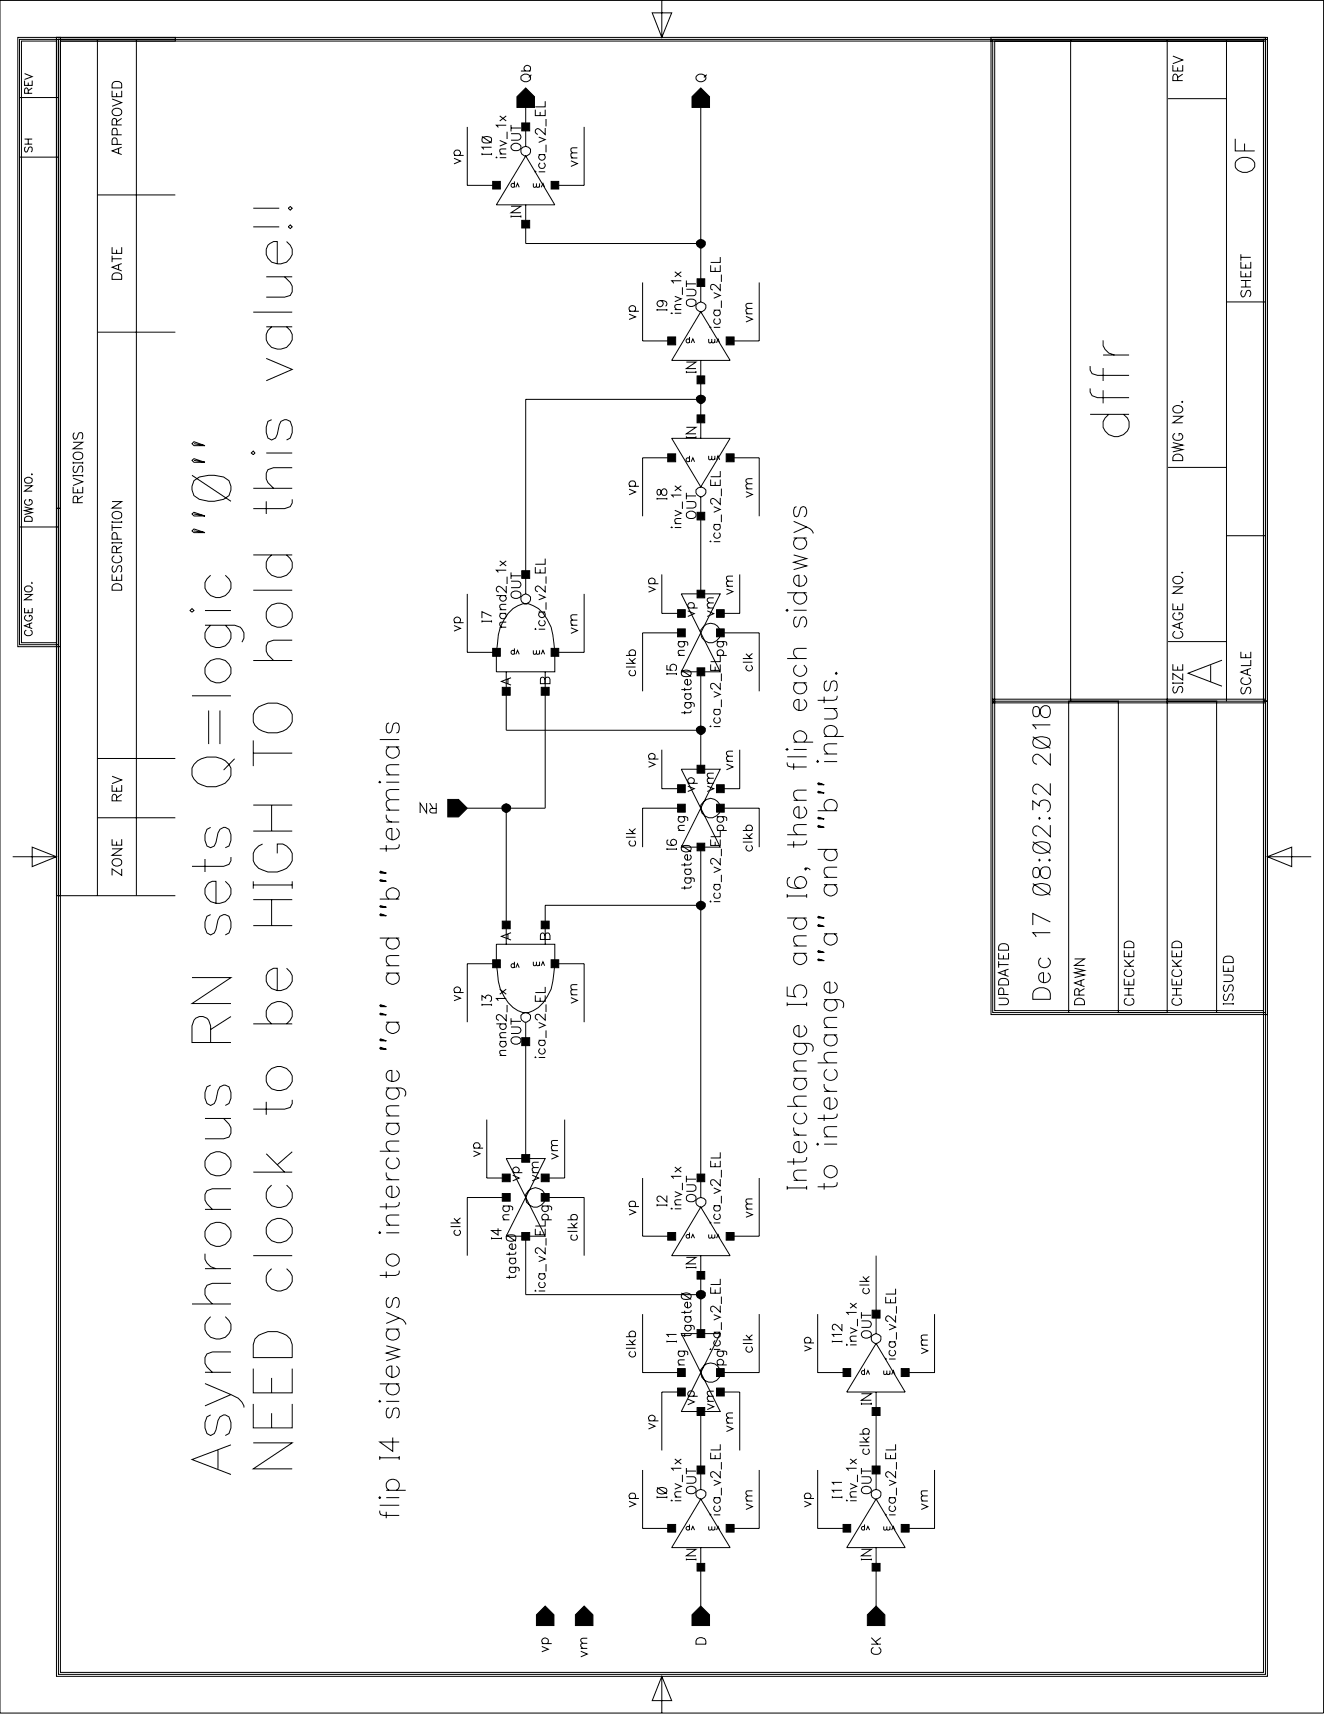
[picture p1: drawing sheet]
<svg xmlns="http://www.w3.org/2000/svg" width="398mm" height="514mm" viewBox="0 0 398 514" stroke-linecap="round" stroke-linejoin="round" font-family="sans-serif">
<g fill="none" stroke="#000" stroke-width=".3">
<path d="M0 .1h396.9v513.6h-396.9M5.3 11.2h12.8v141.2h-1.2v-140.1h-10.5v180.4h10.5v-40.3h1.2v41.5h-12.8zM5.8 11.8h11.7v181.5h-11.7zM16.9 11.2h35.7v1.1h-34.5v256.3h-1.2zM16.9 11.2h362.6v1.1h-361.4v489.2h360.8v-489.7h1.2v490.9h-363.2zM17.5 11.8h362v490.3h-362zM29.2 11.8v256.8M40.9 11.8v256.8M195.6 3.9h5.8l-2.9 7.3zM198.5 .1v11.1M297.2 11.2h82.9v199.1h-1.2v-198h-80.6v290.8h80.6v-92.8h1.2v93.9h-82.9zM297.7 11.8h81.8v291.9h-81.8z"/>
<path d="M321.1 11.8v198.5M350 11.8v198.5M351.7 19.5v1.8h3v-1.8M351.7 16.8l3 1.2-3 1.1M367.8 11.8v198.5M5.8 29.3h11.7M7.4 24.2v1.4h2.3v-1.4M7.4 22.1l2.3 .9-2.3 .8M8.5 28v-1l-.5-.6h-.2l-.3 .2-.1 1.4h2.3M8.5 24.8v.8M9.7 26.4l-1.2 .8M33.6 29.7l2.9 1.1-2.9 1.1"/>
<path d="M33.6 27.2v1.8h2.9v-1.8M34 32.7a1.51 1.51 0 0 1 2.5 1.1 1.5 1.5 0 0 1-1.6 .9 1.5 1.5 0 0 1-1.3-1.4zM34 24.7l.7-.3a1.37 1.37 0 0 1 1.8 1v1h-2.9v-1zM35 37.5v-1.3a.74 .74 0 0 0-.9-.7l-.5 .7v1.3h2.9M35 27.9v1.1M36.5 35.5l-1.5 1M140.1 38.1v17.5h8.7M149.9 34.8l1.9 1.5M151.8 37.5h-3l.6 .7M151.8 34.8l-1.9 1.5M152.1 39.5v2.2M153.2 37.5v1.9"/>
<path d="M153.2 38.4h3M155 29l2.6-2.6 2.7 2.6v3.2h-5.3zM156.2 21.3h2.9M156.3 22.8a1.68 1.68 0 0 1 2.8 .3 1.52 1.52 0 0 1-1.1 1.4 1.52 1.52 0 0 1-1.7-.6zM157.6 21.3a.94 .94 0 0 1-.2-1.4 .94 .94 0 0 1 1.4 0 .94 .94 0 0 1-.1 1.4M157.6 32.2v11.7M159.3 22.4l-.7 .8M160.5 32.9v1.8h3v-1.8M162 33.6v1.1M163.5 38.4v1.9l-1.4-1.3a.82 .82 0 0 0-.9-.5 .82 .82 0 0 0-.7 .7l.2 .7 .6 .4M163.5 30.4v1.6h-3M163.7 35.7v2.2"/>
<path d="M175.2 38.1v17.5h-8.8M207.5 29l2.6-2.6 2.7 2.6v3.2h-5.3zM209.1 22.6a1.53 1.53 0 0 1 1.6-.3 1.53 1.53 0 0 1 1 1.4 1.55 1.55 0 0 1-1.8 .8 1.55 1.55 0 0 1-1.2-1.4zM210.1 32.2v58.4M211.9 22.4l-.8 .8M350.3 29.6h17.5M353.1 24.2l-.1-1.6-.4-.4-.6 .2-.3 .6v1.2h3M353.1 20.2v1.1M354.7 22.2l-1.6 1M5.8 47.1h11.7M7.4 43.2h2.3M7.4 41.7h2.3"/>
<path d="M7.7 44.1a.88 .88 0 0 0 .2 1.5l.2-.1 .5-1.3 .7-.1a.97 .97 0 0 1 0 1.5M8.5 41.7v1.5M29.2 58.5h23.4M35.1 43.3v-1.3a.77 .77 0 0 0-.5-.6 .77 .77 0 0 0-.8 .2l-.2 1.7h2.9M35.1 40.4v-1.2l-.2-.6h-1l-.3 .6v1.2h2.9M35.6 44.6v1.3M36.5 44.2l-2.9 1.1 2.9 1.1M136.1 47.5l2 .8-2 .8M136.1 46.6h2.9M136.6 46.6a.9 .9 0 0 1-.1-1.3 .9 .9 0 0 1 1.3 0 .9 .9 0 0 1-.1 1.3M144.5 45.9v.6M144.5 46.3h2.9"/>
<path d="M144.5 40.9l2.9 2M144.6 41.4a2.35 2.35 0 0 1 2.7 0 1.15 1.15 0 0 1-.4 1.4 2.83 2.83 0 0 1-2.3-.3zM147.4 44.2h-2.9l.5 .6M147.4 45.9v.6M148.8 47.1l.2 .2-.2 .1zM149.9 42.1l1.9 .9-1.9 .8M149.9 47.3h1.9M149.9 46.2h1.9M151.8 44.7h-1.8l-.1 .7 .6 .8M153.2 40.1h2.2a.98 .98 0 0 1 .8 1 .98 .98 0 0 1-.8 .9h-2.2M153.4 43.6a1.54 1.54 0 0 1 1.7-.6 1.54 1.54 0 0 1 1.1 1.4 1.77 1.77 0 0 1-3 0zM154.3 55.2a.57 .57 0 0 0-.9 0 .57 .57 0 0 0 0 .8 .57 .57 0 0 0 .9-.1"/>
<path d="M154.3 54.4v1.8M154.7 56.2l.5-1.2 .5 1.2M157.6 46.8l8.8 14.6h-17.6zM159.9 55l.1 1.1 .4 .1 .5-.4M160.5 51.4l.2 .1-.2 .1zM160.9 55l.1 1.1 .4 .1 .4-.4M161.5 41.1l2 .8-2 .8M161.5 51.5h2M161.5 46.4h2M161.8 55v1.2M162 48.8a.94 .94 0 0 0-.2 1.4 .94 .94 0 0 0 1.4 0 .94 .94 0 0 0-.1-1.4M162 46.4a.94 .94 0 0 0-.2 1.3 .94 .94 0 0 0 1.4 0 .94 .94 0 0 0-.1-1.3"/>
<path d="M162.3 56.2l.5-1.2 .5 1.2M163.7 43.4v2.3M171.2 48.2l1.9 .9-1.9 .8M171.2 47.4h1.9M173.1 45.8l-1.8 .2a1.02 1.02 0 0 0 .4 1.4M173.1 44.3l-1.8 .2a1.02 1.02 0 0 0 .4 1.3M370.4 41.6v3.7h5.9M370.7 48.3a3.4 3.4 0 0 1 5.6 .6 2.48 2.48 0 0 1-2.3 2.8 2.71 2.71 0 0 1-3.6-2.8zM373.2 43.1v2.2M33.6 74.1v1.9h2.9v-1.9M33.6 76.7v1.9M33.6 77.6h2.9"/>
<path d="M35 74.9v1.1M35.6 79.5v1.3M36.5 79l-2.9 1.1 2.9 1.1M75.9 68h7.8M75.9 62.4h7.8M85.9 72.4a3.7 3.7 0 0 1 1.5 4.6 3.7 3.7 0 0 1-4.3 2.1 3.4 3.4 0 0 1-3.3-2.9 3.4 3.4 0 0 1 2.2-3.8h1.1v6.7M86.4 68l.6-.6 .6 .6-.6 .5zM86.4 62.4l.6-.5 .6 .5-.6 .6zM153.2 61.8h3l-3 2h3M153.2 64.6v.6M153.2 64.9h3M156.2 64.6v.6"/>
<path d="M157.6 61.4v11.6h52.5M213.1 79.5v1.9h2.9v-1.9M216 77.1v1.6h-2.9M372.1 78.5v1.9h3v-1.9M372.1 77.2h3M372.1 76.2v2M373.5 79.3v1.1M29.2 99.6h23.4M33.8 82.3a1.62 1.62 0 0 1 2.7 .5v1h-2.9zM75.9 93.6h11.7M79.8 98h7.8M79.8 83h7.8"/>
<path d="M81.4 98a3.7 3.7 0 0 0-1.4 4.5 3.7 3.7 0 0 0 4.2 2.2 3.6 3.6 0 0 0 3.4-2.7 3.6 3.6 0 0 0-1.7-4M85.3 83l1.7 1.7 .6 1.1v1.7l-.6 1.1-1.7 .5h-5.5M188.6 94.2l2 .8-2 .8M188.6 93.3h3M189.1 93.3a.96 .96 0 0 1-.1-1.4 .96 .96 0 0 1 1.4 0 .96 .96 0 0 1-.2 1.4M192.7 84.7v17.5h8.7M197 92.7v.5M197 92.9h3M198 90.1a.93 .93 0 0 1 .9 1.3 .93 .93 0 0 1-1.5 .4 .93 .93 0 0 1 0-1.5 1.6 1.6 0 0 1 2.6 .9l-.4 .6M200 92.7v.5M201.3 93.9h.3l-.2 .2zM202.4 88.9l1.9 .7-1.9 .9"/>
<path d="M202.4 93.9h1.9M202.4 92.8h1.9M202.4 81.5l1.9 1.5M204.3 91.3l-1.8 .2-.1 .7 .5 .6M204.3 84.2h-2.9l.6 .8M204.3 81.5l-1.9 1.5M204.6 86.1v2.3M205.8 86.7h2.1a.98 .98 0 0 1 .8 1 .98 .98 0 0 1-.8 1h-2.1M205.8 84.1v2M205.8 85.1h2.9M205.9 90.2a1.73 1.73 0 0 1 2.8 .4 1.53 1.53 0 0 1-1.1 1.3 1.53 1.53 0 0 1-1.7-.6zM210.1 93.5l8.8 14.6h-17.5z"/>
<path d="M212.9 98.2h.3l-.1 .1zM214 87.8l2 .8-2 .9M214 98.2h2M214 93h2M214.5 95.5a.94 .94 0 0 0-.2 1.4 .94 .94 0 0 0 1.4 0 .94 .94 0 0 0-.1-1.4M214.5 93a.94 .94 0 0 0-.2 1.4 .94 .94 0 0 0 1.4 0 .94 .94 0 0 0-.1-1.4M214.5 80.2v1.2M216 85.1v2l-1.4-1.5-.6-.3a.64 .64 0 0 0-.9 .5l.1 .9 .6 .2M216.3 82.3v2.2M216.3 90.1v2.2M223.7 94.9l1.9 .8-1.9 .9M223.7 94.1h1.9"/>
<path d="M225.6 92.5l-1.7 .2-.2 .6 .6 .8M225.6 91l-1.7 .1-.2 .7 .6 .7M227.7 84.7v17.5h-8.8M367.8 90.6h11.7M372.1 81.2v1.8h3v-1.8M372.1 86.1h3M372.1 84.1h3M372.5 87.1a1.09 1.09 0 0 0-.4 1.1 1.09 1.09 0 0 0 .8 .8 1.89 1.89 0 0 0 .9-1.7 .7 .7 0 0 1 1.1 0 1.35 1.35 0 0 1-.3 1.7M373.5 81.9v1.1M373.5 84.1v2M79.8 107.5l7.8 3.3-7.8 3.4M205.8 108.6h2.9l-2.9 1.9h2.9"/>
<path d="M205.8 111.3v.6M205.8 111.6h2.9M206.8 101.9a.57 .57 0 0 0-.9-.1 .57 .57 0 0 0 0 .9 .57 .57 0 0 0 .9-.1M206.8 101v1.8M207.3 102.8l.5-1.2 .5 1.2M208.7 111.3v.6M210.1 108.1v23.3M210.1 119.8h-52.5v58.3M212.5 101.6l.1 1.1 .4 .1 .4-.3M213.4 101.6l.1 1.1 .5 .1 .4-.3M214.4 101.6v1.2M214.9 102.8l.4-1.2 .5 1.2"/>
<path d="M326.9 116.5v1.1l.6 1.1 1.6 .6h9.5M326.9 109.8v1.2l.6 1.1 1.6 .5h9.5M330.8 102.1a3.8 3.8 0 0 0 3.4 4.4M330.8 110.4v3.9M330.8 117.1v3.8M330.8 106.5h7.8M21.9 132.6h2.9l-2.9 2h2.9M21.9 138.5v.6M21.9 138.8h2.9M22.4 139.7a1.1 1.1 0 0 0-.5 1.1 1.1 1.1 0 0 0 .7 .9l.4-.3 .5-1.1a.73 .73 0 0 1 .5-.5 .73 .73 0 0 1 .7 .2 1.65 1.65 0 0 1-.2 1.7M22.4 135.8a1.46 1.46 0 0 1 1.5-.2 1.46 1.46 0 0 1 .9 1.3 1.5 1.5 0 0 1-1.6 .9 1.5 1.5 0 0 1-1.3-1.4zM22.4 129.8a1.1 1.1 0 0 0-.5 1 1.1 1.1 0 0 0 .7 .9l.4-.3 .6-1.4a.7 .7 0 0 1 1.1 0 1.65 1.65 0 0 1-.2 1.7"/>
<path d="M24.8 138.5v.6M58.2 138l3.3 .6h-3.3l-.6-.6 .6-.5 3.3 1.1M58.2 133.1l3.3 .5h-3.3l-.6-.5 .6-.6 3.3 1.1M75.4 135.8l.5-.5 .6 .5-.6 .6zM79.8 135.8h7.8M81.4 125.9l-1.1 .5-.5 1.7v1.7l.5 1.6 1.1 .6 1.2-.6 1.6-5 1.1-.5h.6l1.1 .5 .6 1.7v1.7l-.6 1.6-1.1 .6M201.4 131.4h17.5l-8.8 14.6zM201.4 137.3h-8.7v17.5M205.8 128.1h2.9l-2.9 2h2.9M205.8 130.9v.5M205.8 131.2h2.9M206.8 137.5a.57 .57 0 0 0-.9 0 .57 .57 0 0 0 0 .8 .57 .57 0 0 0 .9-.1"/>
<path d="M206.8 136.7v1.8M207.3 138.5l.5-1.2 .5 1.2M208.7 130.9v.5M212.5 136.7l.1 1.1 .4 .1 .4-.4M213.4 136.7l.1 1.1 .5 .1 .4-.4M214.4 136.7v1.2M214.9 137.9l.4-1.2 .5 1.2M218.9 137.3h8.8v17.5M326.9 124.2h11.7M332.5 124.2a3.6 3.6 0 0 0-1.7 4 3.6 3.6 0 0 0 3.4 2.7 3.7 3.7 0 0 0 4.1-2.2 3.7 3.7 0 0 0-1.4-4.5M351.7 132.7l3 .8-3 .7 3 .6-3 .7M351.7 124.8h3l-3 2h3"/>
<path d="M351.9 136.8a1.58 1.58 0 0 1 1.9-.5 1.58 1.58 0 0 1 .9 1.8h-3zM352.1 121.9a1.59 1.59 0 0 1 2.6 1.2 1.77 1.77 0 0 1-3 0v-.6zM352.4 130a1.05 1.05 0 0 0-.7 1.2 1.05 1.05 0 0 0 1.1 .8 1.34 1.34 0 0 0 1.9-1.3 .88 .88 0 0 0-1.1-.7v.7M354.5 120.4l.2 .1-.2 .2-.2-.2zM5.8 158h11.7M7.4 152l2.3 .6-2.3 .5 2.3 .6-2.3 .6M7.4 145.7h2.3l-2.3 1.6h2.3M7.5 155.2a1.29 1.29 0 0 1 2.2 .4v.7h-2.3zM7.5 143.6a1.17 1.17 0 0 1 1.4-.5 1.17 1.17 0 0 1 .7 1.4 1.17 1.17 0 0 1-1.5 .5 1.17 1.17 0 0 1-.6-1.4zM7.9 149.8a.88 .88 0 0 0-.5 1 .88 .88 0 0 0 .8 .7h.6a.85 .85 0 0 0 .9-.8 .85 .85 0 0 0-.9-.9v.6M9.6 142.1v.3zM21.9 146v1.8h2.9v-1.8"/>
<path d="M21.9 143.4l2.9 1.1-2.9 1.1M21.9 142.4v.6M21.9 142.6h2.9M23.3 150.7l-.1-1.6-.4-.3-.6 .1-.3 .6v1.2h2.9M23.3 146.7v1.1M24.8 148.8l-1.5 .9M24.8 142.4v.6M33.6 150.4h2.9l-2.9 2h2.9M33.6 156.3v.5M33.6 157.3v1.9M33.6 158.2h2.9M33.6 156.6h2.9"/>
<path d="M34 153.6a1.69 1.69 0 0 1 2.5 .6v.5a1.5 1.5 0 0 1-1.6 .9 1.5 1.5 0 0 1-1.3-1.4zM36.5 156.3v.5M57.6 142.5l11.7 7.8M58.2 159.2l3.3 .5h-3.3l-.6-.5 .6-.6 3.3 1.1M58.2 154.1l3.3 .6h-3.3l-.6-.6 .6-.5 3.3 1.1M58.2 144.1l1.6-1.1 2.8-.5h1.7l2.8 .5a3.6 3.6 0 0 1 2.2 3.4 3.6 3.6 0 0 1-2.2 3.3l-2.8 .6h-1.7l-2.8-.6a3.8 3.8 0 0 1-1.6-5.6zM75.9 146.4h11.7M79.8 150.3v3.8M87.6 149.7v1.1l-.6 1.1-1.7 .6h-9.4M87.6 140.3h-5.6l-1.7 .5-.5 1.1v1.7l.5 1.1 1.7 1.7M188.6 146.7l2 .8-2 .9M188.6 145.8h3"/>
<path d="M189.1 145.8a.92 .92 0 0 1-.1-1.3 .92 .92 0 0 1 1.3 0 .92 .92 0 0 1-.1 1.3M197 149.3v.5M197 149.6h3M197.2 146.9a.94 .94 0 0 0 .5 1.6l.4-.5a1.31 1.31 0 0 1 1.3-1.4 .99 .99 0 0 1 .6 1.3 .99 .99 0 0 1-1.3 .6l-.7-1.6-.3-.1zM200 149.3v.5M201.3 158.2l.1-.2 .2 .2zM202.4 153l1.9 .9-1.9 .8M202.4 158.2h1.9M202.4 157h1.9M202.4 145.7l1.9 1.5M204.3 155.5l-1.8 .2-.1 .6 .5 .7M204.3 148.5h-2.9l.6 .6"/>
<path d="M204.3 145.7l-1.9 1.5M204.6 150.4v2.2M205.8 150.4h2.1a.98 .98 0 0 1 .8 1 .98 .98 0 0 1-.8 1h-2.1M205.8 147.8v1.9M205.8 148.7h2.9M205.9 153.9a1.68 1.68 0 0 1 2.8 .2 1.52 1.52 0 0 1-1.1 1.5 1.52 1.52 0 0 1-1.7-.6zM210.1 149v29.1M213.1 143.8v1.8h2.9v-1.8M214 151.9l2 .9-2 .8M214 157.3h2M214.5 159.7a.94 .94 0 0 0-.2 1.4 .94 .94 0 0 0 1.4 0 .94 .94 0 0 0-.1-1.4M214.5 157.3a.94 .94 0 0 0-.2 1.4 .94 .94 0 0 0 1.4 0 .94 .94 0 0 0-.1-1.4"/>
<path d="M214.5 144.5v1.1M216 149.3v2l-1.4-1.4a.94 .94 0 0 0-1.4-.2v1.1l.6 .4M216 141.3v1.7h-2.9M216.3 146.5v2.3M216.3 154.3v2.3M223.7 147.4l1.9 .9-1.9 .8M223.7 146.6h1.9M225.6 145.1l-1.7 .1-.2 .7 .6 .7M225.6 143.6l-1.7 .1-.2 .7 .6 .7M238 156.3l3.9 1.7a2.47 2.47 0 0 1 1.9 2M238.8 151.9l-.5 .3-.3 .8 .3 1.7 .5 .3 .6-.3 .8-2.5 .8-.3a1.74 1.74 0 0 1 0 3.1M241.9 158l-3.9 1.7"/>
<path d="M350.3 140.2h17.5M7.4 178.3h2.3l-2.3 1.6h2.3M7.5 176.1a1.17 1.17 0 0 1 1.4-.4 1.17 1.17 0 0 1 .7 1.4 1.17 1.17 0 0 1-1.5 .4 1.17 1.17 0 0 1-.6-1.4zM9.6 174.7v.3zM33.6 172.3v1.7h2.9v-1.7M33.6 162.5v.6M33.6 162.8h2.9M34 175.3a1.64 1.64 0 0 1 2.5 .7v1h-2.9v-1zM34 169.6a1.1 1.1 0 0 0-.4 1.1 1.1 1.1 0 0 0 .7 .9l.4-.3 .6-1.4 .8-.3a1.26 1.26 0 0 1 0 2M34.3 166.7a1.09 1.09 0 0 0-.7 1.2 1.09 1.09 0 0 0 1.1 .9h.7a1.09 1.09 0 0 0 1.1-.9 1.09 1.09 0 0 0-.7-1.2M35 165.7v-1.2a.74 .74 0 0 0-.9-.7l-.5 .7v1.2h2.9M35 172.9v1.1"/>
<path d="M35.1 161.7v-1.2l-.2-.6-.8-.2-.5 .8v1.2h2.9M36.5 163.8l-1.5 .9M36.5 162.5v.6M63.2 172.5a3.6 3.6 0 0 0-1.7 4 3.6 3.6 0 0 0 3.3 2.7 3.7 3.7 0 0 0 3.7-1.5 3.7 3.7 0 0 0 .2-4.1l-1.1-1.1M75.9 177h11.7M75.9 166.4h11.7M81.4 166.4a3.7 3.7 0 0 0-1.4 4.5 3.7 3.7 0 0 0 4.2 2.2 3.6 3.6 0 0 0 3.4-2.7 3.6 3.6 0 0 0-1.7-4M140.1 178.1v17.5h8.7M148.8 178.6h3M149.9 168.2l1.9 1.5M150.3 178.6a.94 .94 0 0 0-.2 1.4 .94 .94 0 0 0 1.4 0 .94 .94 0 0 0-.1-1.4M151.8 175.7v2l-1.3-1.5a.87 .87 0 0 0-.9-.4 .87 .87 0 0 0-.8 .6l.2 .8 .6 .3"/>
<path d="M151.8 171h-3l.6 .7M151.8 168.2l-1.9 1.5M152.1 172.9v2.2M153.2 174.3h2.2a.98 .98 0 0 1 .8 1 .98 .98 0 0 1-.8 .9h-2.2M153.2 171.7v1.9M153.2 172.7h3M153.7 177.5a1.77 1.77 0 0 1 2.5 .6 1.41 1.41 0 0 1-.7 1.3 1.41 1.41 0 0 1-1.6-.1 .98 .98 0 0 1-.7-.8 .98 .98 0 0 1 .5-1zM160.5 170.1v1.7h3v-1.7M161.5 178.3l2 .8-2 .8M162 170.7v1.1M163.5 175.6v1.9l-1.4-1.4a.82 .82 0 0 0-.9-.4 .82 .82 0 0 0-.7 .6l.2 .9 .6 .2M163.5 167.5v1.7h-3"/>
<path d="M163.7 172.8v2.2M175.2 178.1v17.5h-8.8M194.5 175.9l1.9 .8-1.9 .9M194.5 175h2.9M194.9 175a.94 .94 0 0 1-.1-1.3 .94 .94 0 0 1 1.4 0 .94 .94 0 0 1-.2 1.3M198.5 172.3v11.6h5.8M204.3 178.1h11.7l-11.7 23.4h11.7zM212.9 162.4l.2-.1 .1 .1zM214 179.3l-1.7 .2-.2 .6 .6 .7M214 162.4h2M217.8 176.7l2 .7-2 .9M217.8 175.8h2"/>
<path d="M219.8 174.3l-1.8 .1-.2 .7 .6 .7M219.8 172.8h-1.8l-.2 .7 .6 .8M221.8 172.3v11.6h-5.8M236.1 177.8h5.8M238 166.4l3.9 1.1-3.9 1.1 3.9 1.1-3.9 1.1M238 161.3h3.9M238.8 177.8a1.89 1.89 0 0 0-.3 2.7 1.89 1.89 0 0 0 2.8 0 1.89 1.89 0 0 0-.3-2.7M238.8 161.3a1.89 1.89 0 0 0-.3 2.8 1.89 1.89 0 0 0 2.8 0 1.89 1.89 0 0 0-.3-2.8M241 172.5a1.92 1.92 0 0 1-.5 3.3 1.92 1.92 0 0 1-2.5-2.2 1.35 1.35 0 0 1 1.6-1.1v3.3M351.7 176h3l-3 1.9h3M352.1 173.1a1.53 1.53 0 0 1 1.6-.2 1.53 1.53 0 0 1 1 1.3 1.55 1.55 0 0 1-1.7 .9 1.55 1.55 0 0 1-1.3-1.5zM354.3 171.7h.4l-.2 .1z"/>
<path d="M367.8 160.7h11.7M7.4 182.3v1.5h2.3v-1.5M7.9 188.9a.88 .88 0 0 0-.5 1 .88 .88 0 0 0 .8 .7h.6a.88 .88 0 0 0 .9-.7 .88 .88 0 0 0-.6-1M7.9 184.5l-.4 .4a1.1 1.1 0 0 0 1 1.4 1.1 1.1 0 0 0 1.1-1.4l-.8-.4v.5M8.5 182.8v1M8.9 187.1v1.1M9.7 186.7l-2.3 1 2.3 .8M57.6 182.5l.6 .6-.6 .5-.6-.5zM61.5 187.5h8.9a3.1 3.1 0 0 1 2.2 5.1M61.5 183.1h7.8M62.1 199.2a4.1 4.1 0 0 1 7.2 1.1 3.9 3.9 0 0 1-3.9 4.5 3.9 3.9 0 0 1-3.9-4.5zM63.2 187.5a3.7 3.7 0 0 0-1.5 4.5 3.7 3.7 0 0 0 4.3 2.2 3.6 3.6 0 0 0 3.2-2.8 3.6 3.6 0 0 0-1.6-3.9"/>
<path d="M75.9 198.1h11.7M80.3 182.5a4.2 4.2 0 0 1 7.3 1.1 3.9 3.9 0 0 1-3.9 4.5 3.9 3.9 0 0 1-3.9-4.5zM87.6 192h-5.6l-1.7 .6-.5 1.1v1.6l.5 1.1 1.7 1.7M136.1 187.6l2 .8-2 .9M136.1 186.7h2.9M136.6 186.7a.94 .94 0 0 1-.2-1.4 .94 .94 0 0 1 1.4 0 .94 .94 0 0 1-.1 1.4M144.5 186.1v.5M144.5 186.3h2.9M147.4 184.8l-2.9-1.4v2M147.4 186.1v.5M148.8 195.6v5.9h17.6v-5.9M148.8 195.6l.4-2.6a13.8 13.8 0 0 1 4.6-10.5 5.2 5.2 0 0 1 6.1-.8 11.1 11.1 0 0 1 5.9 8.7l.6 5.2"/>
<path d="M149.9 183.9h1.9M149.9 188.1h1.9M149.9 182.8h1.9M150.3 183.9a.9 .9 0 0 0-.1 1.4 .9 .9 0 0 0 1.3 0 .9 .9 0 0 0-.1-1.4M151.8 186.6h-1.8l-.1 .8 .6 .7M151.8 181.2l-1.8 .2-.1 .7 .6 .7M154.3 195.3a.57 .57 0 0 0-.9-.1 .57 .57 0 0 0 0 .8 .57 .57 0 0 0 .9 0M154.3 194.4v1.8M154.7 196.2l.5-1.2 .5 1.2M159.9 195l.1 1.1 .4 .1 .5-.3M160.5 188.5l.2 .2-.2 .1zM160.9 195l.1 1.1 .4 .1 .4-.3"/>
<path d="M161.5 188.7h2M161.5 183.5h2M161.8 195v1.2M162 186.1a.9 .9 0 0 0-.1 1.3 .9 .9 0 0 0 1.3 0 .9 .9 0 0 0-.1-1.3M162 183.5a.94 .94 0 0 0-.2 1.4 .94 .94 0 0 0 1.4 0 .94 .94 0 0 0-.1-1.4M162.3 196.2l.5-1.2 .5 1.2M163.7 180.6v2.2M171.2 188.3l1.9 .8-1.9 .8M171.2 187.5h1.9M173.1 186l-1.8 .1a1.15 1.15 0 0 0 .4 1.4M173.1 184.4h-1.4a.75 .75 0 0 0-.4 1.1l.4 .5M187.7 198.9h2.9"/>
<path d="M187.7 196.6h2.9M188.6 197.5l1.5 1.4M189.1 196.6a.96 .96 0 0 1-.1-1.4 .96 .96 0 0 1 1.4 0 .96 .96 0 0 1-.2 1.4M190.6 197.4l-1.1 .9M200 199.4v1.5l1.3 .1a1.02 1.02 0 0 1 0-1.6 1.02 1.02 0 0 1 1.5 .3 1.02 1.02 0 0 1-.4 1.4M203.4 192.4l2.6 .1 .2 .4v.7M203.4 196.6h1.9M203.8 192.4a.9 .9 0 0 0-.1 1.3 .9 .9 0 0 0 1.3 0 .9 .9 0 0 0-.1-1.3M204.3 189.8h-11.6v17.5M205.3 195l-1.8 .1-.1 .8 .6 .7M206.2 183.2l2 .8-2 .9M206.2 182.3h3"/>
<path d="M206.7 182.3a.9 .9 0 0 1-.1-1.3 .9 .9 0 0 1 1.3 0 .9 .9 0 0 1-.1 1.3M212.1 183.2l1.9 .8-1.9 .9M212.1 182.3h1.9M213.1 199.3v1.7h2.9v-1.7M214 180.8l-1.7 .2-.2 .7 .6 .6M214.5 199.9v1.1M215.1 192.4l2.6 .1 .2 .4-.1 .7M215.1 196.6h2.8M215.5 196.6a.94 .94 0 0 1-.2-1.4 .94 .94 0 0 1 1.4 0 .94 .94 0 0 1-.1 1.4M215.5 192.4a.9 .9 0 0 0-.1 1.3 .9 .9 0 0 0 1.3 0 .9 .9 0 0 0-.1-1.3M216 196.7v1.7h-2.9M216 189.8h11.7v17.5"/>
<path d="M222.8 198.6h2.8M222.8 197.5h2.8M223.7 196l1.4 1.5M224.1 199.5a.94 .94 0 0 0-.1 1.4 .94 .94 0 0 0 1.4 0 .94 .94 0 0 0-.2-1.4M225.6 196l-1.1 .9M235.7 183l.4-.2 .2 .2-.2 .3zM236.1 197.5h5.8M238 183h3.9M238.8 199.4a1.89 1.89 0 0 0-.3 2.8 1.89 1.89 0 0 0 2.8 0 1.89 1.89 0 0 0-.3-2.8M238.8 185l-.5 .3-.3 .8 .3 1.6 .5 .4 .6-.4 .2-.5 .6-1.9 .8-.3a1.83 1.83 0 0 1 0 3.1M241.9 194.4h-2.8l-.8 .3-.3 1.4 1.1 1.4M350.3 192.4h17.5"/>
<path d="M351.7 199.2v1.8h3v-1.8M351.7 181v1.8h3v-1.8M352.4 189.4a1.05 1.05 0 0 0-.5 1.5 1.8 1.8 0 0 0 2.8-.3 1.08 1.08 0 0 0-.8-1.2M352.4 183.8a1.09 1.09 0 0 0-.7 1.2 1.09 1.09 0 0 0 1.1 .9h.8a1.06 1.06 0 0 0 1.1-1.1 1.06 1.06 0 0 0-1.1-1v.6M353.1 181.7v1.1M353.1 199.9v1.1M353.7 187v1.3M354.7 186.6l-3 1.1 3 1.1M363.1 199.5v4.8M366.4 198l-10.1 3.9 10.1 3.9M372.1 195.5v1.7h3v-1.7M373.5 196.1v1.1"/>
<path d="M375.1 197.9v1.7h-3M57.6 208.7h11.7M62.6 213.1v10M66 213.1v10M76.5 213.1a7.2 7.2 0 0 1 10.5 0 4 4 0 0 1-2.2 6.1 7.3 7.3 0 0 1-8.3-1.6l-.6-1.1v-2.3zM116.7 216.8l-.6 .2-.3 .9 .3 1.7 .6 .2 .5-.2 .3-.6 .5-2 .6-.2 .9 .2 .2 1.7-.2 .9-.6 .2M151.8 201.5v17.5h58.3M152.3 203.6v1.4M153.2 203.2l-2.8 1.1 2.8 1.1M163.4 203.8l-.2-.5-.4-.2-.7 .2v1.7h2.8l-.1-1.7a.77 .77 0 0 0-.9-.2 .77 .77 0 0 0-.5 .7v1.2M163.5 201.5v40.9h-23.4M187.7 200h2.9"/>
<path d="M189.1 201a.96 .96 0 0 0-.1 1.4 .96 .96 0 0 0 1.4 0 .96 .96 0 0 0-.2-1.4M200 201.8v.6M200 202.1h2.9M202.9 201.8v.6M204.3 201l3 1.9M204.5 201.4a1.87 1.87 0 0 1 2.8 .4v.3a1.71 1.71 0 0 1-3 0zM205.3 210.7l2.6 .2 .3 .4-.1 .7M205.3 206.3v.9M205.3 213.2v1M205.3 208.1h2M205.7 210.7a.94 .94 0 0 0-.1 1.4 .94 .94 0 0 0 1.4 0 .94 .94 0 0 0-.2-1.4M205.7 208.1a.94 .94 0 0 0-.1 1.4 .94 .94 0 0 0 1.4 0 .94 .94 0 0 0-.2-1.4"/>
<path d="M206.8 203.8a.93 .93 0 0 1 .2 1.3 .93 .93 0 0 1-1.4 0 .93 .93 0 0 1 .2-1.3h.4v1.6M207.3 213.1l-.2 .6h-2.8M207.3 206.1l-.2 .6-2.8 .1M210.1 201.5v29.2M213.1 217.7v.3l-.2-.1zM214 207.4l2 .8-2 .9M214 217.9h2M214 212.7h2M214.5 215.2a.94 .94 0 0 0-.2 1.4 .94 .94 0 0 0 1.4 0 .94 .94 0 0 0-.1-1.4M214.5 212.7a.9 .9 0 0 0-.2 1.4 .9 .9 0 0 0 1.4 0 .9 .9 0 0 0-.1-1.4M216 204.8v1.9l-1.4-1.3a.94 .94 0 0 0-1.4-.2v1.1l.6 .3M216.3 202v2.3"/>
<path d="M216.3 209.8v2.2M238 204.8h3.9M238.8 204.8a1.92 1.92 0 0 0 .6 3.3 1.92 1.92 0 0 0 2.5-2.2l-.9-1.1M241 209.8a1.92 1.92 0 0 1-.5 3.3 1.92 1.92 0 0 1-2.5-2.2 1.35 1.35 0 0 1 1.6-1.1v3.3M247.1 208.9v2M247.1 212.5h3.9M248 204.2l-.6 .2-.3 .9 .3 1.7 .6 .2 .5-.2 .3-.6 .5-2 .6-.2 .9 .2 .2 1.7-.2 .9-.6 .2M249.9 212.5l.9 .8 .2 .6v.9l-.2 .5-.9 .3h-2.8M250.8 201.6l.2 .4-.2 .2-.4-.2zM251 208.7l-.2 1.1-.9 .2h-4.7M297.7 209.7h81.8v1.1h-81.8zM297.7 210.3h81.8"/>
<path d="M310 212.1l-.3 .8 .3 1.8a1 1 0 0 0 1.7-.5 2.45 2.45 0 0 1 1.5-2.6 1.38 1.38 0 0 1 1.8 1.3v1a1.53 1.53 0 0 1-1.7 1.4 1.53 1.53 0 0 1-1.4-1.6l-.2-1.1a1 1 0 0 0-1.7-.5zM315 217.4h-5.3l1 1.3M351.7 204.6v.5M351.7 204.9h3M352.1 205.9a1.12 1.12 0 0 0 .3 1.9 2.12 2.12 0 0 0 1-1.7 .7 .7 0 0 1 1.1 0 1.35 1.35 0 0 1-.3 1.7M354.7 202v1.9l-3-1.9v1.9M354.7 204.6v.5M372.5 206.1a1.08 1.08 0 0 0-.4 1.1 1.08 1.08 0 0 0 .8 .9l.4-.3 .4-1.1a.68 .68 0 0 1 .5-.5 .68 .68 0 0 1 .7 .2 1.29 1.29 0 0 1-.3 1.7M372.9 203.2a1.04 1.04 0 0 0-.8 1.3 1.04 1.04 0 0 0 1.2 .8 1.2 1.2 0 0 0 1.5-.4 1.2 1.2 0 0 0-.2-1.6l-.2-.1M374.1 200.9v1.3M375.1 200.4l-3 1.1 3 1.1M29.2 227.5h23.4"/>
<path d="M33.6 235.4v1.9h2.9v-1.9M33.6 232.8l2.9 1.1-2.9 1.1M35 236.2v1.1M36.5 238.2l-1.5 1M58.2 229.2a7.1 7.1 0 0 1 10.5 0 3.9 3.9 0 0 1-2.2 6.1 6.9 6.9 0 0 1-8.3-1.7l-.6-1.1v-2.2zM70.4 227.5l-3.3 3.4M75.9 222v7.7M75.9 225.8h11.7M113.6 234.6l.3-.3 .2 .3-.2 .2zM113.9 221.8h5.8M115.8 234.6h3.9M115.8 232.4h3.9"/>
<path d="M115.8 224h3.9M116.7 224a1.88 1.88 0 0 0-.3 2.8 1.88 1.88 0 0 0 2.8 0 1.88 1.88 0 0 0-.3-2.8M119.7 239.8h-2.8l-.8 .4-.3 .5v.8l.3 .6 .8 .9M119.7 236.8h-2.8l-.8 .3-.3 .5v.9l.3 .6 .8 .7M119.7 229.3h-2.8l-.8 .3-.3 1.3 .3 .6 .8 .9M134.3 239.7h3.2l2.6 2.7-2.6 2.6h-3.2zM194.5 228.4l1.9 .8-1.9 .9M194.5 227.6h2.9M194.9 227.6a.94 .94 0 0 1-.1-1.4 .94 .94 0 0 1 1.4 0 .94 .94 0 0 1-.2 1.4M198.5 224.8v11.7h5.8M204.3 230.7h11.7l-11.7 23.3h11.7zM206.2 235.8l2 .7-2 .9"/>
<path d="M206.2 234.9h3M206.7 234.9a.94 .94 0 0 1-.2-1.4 .94 .94 0 0 1 1.4 0 .94 .94 0 0 1-.1 1.4M212.1 235.8l1.9 .7-1.9 .9M212.1 234.9h1.9M214 233.4l-1.7 .1-.2 .7 .6 .7M214 231.9h-1.7l-.2 .7 .6 .8M217.8 229.2l2 .8-2 .8M217.8 228.3h2M219.8 226.8l-1.8 .1-.2 .7 .6 .7M219.8 225.3l-1.8 .1-.2 .7 .6 .7M221.8 224.8v11.7h-5.8M235.7 224.7l.4-.2 .2 .2-.2 .3z"/>
<path d="M236.1 228.6l.2 1.1 .9 .3h4.7M236.1 226.9h5.8M238 228.9v1.9M238 240h3.9M238 224.7h3.9M238 222.5h5.8M238.8 222.5a1.89 1.89 0 0 1-.3-2.7 1.89 1.89 0 0 1 2.8 0 1.89 1.89 0 0 1-.3 2.7M241.9 236.9h-2.8l-.8 .4-.3 .5v.8l.3 .6 .8 .8M245.2 228l.2 .4-.2 .2-.3-.2zM245.4 237.5l1.7 .3h-1.7l-.2-.3 .2-.2 1.7 .5M245.4 235l1.7 .3h-1.7l-.2-.3 .2-.3 1.7 .6M247.1 228.4h3.9"/>
<path d="M247.1 226.1h3.9M247.1 220.9h5.9M248 220.9a1.92 1.92 0 0 1 .5-3.4 1.92 1.92 0 0 1 2.5 2.3l-.8 1.1M251 223.1h-2.8l-.8 .3-.3 .5v.8l1.1 1.4M309.7 220.9l5.3 3.5M310 221.6a4.4 4.4 0 0 1 4.7 0 1.73 1.73 0 0 1-.8 2.6 4.2 4.2 0 0 1-3.9-.6l-.3-.7zM315 234.9v3.5l-3.3-3a1.2 1.2 0 0 0-2 .8v1a1.14 1.14 0 0 0 1.3 .9M315 225.9v3.5l-3.3-3a1.22 1.22 0 0 0-2 .7v1a1.32 1.32 0 0 0 1.3 1.1M3.8 256.9h13.1M9.7 254l7.2 2.9-7.2 3zM29.2 245.2h23.4M33.6 254.6h2.9l-2.9 1.9h2.9"/>
<path d="M33.6 251.7v1.7h2.9v-1.7M34 257.8a1.46 1.46 0 0 1 1.6-.3 1.46 1.46 0 0 1 .9 1.4 1.5 1.5 0 0 1-1.6 .8 1.5 1.5 0 0 1-1.3-1.3zM35 240.2v-1.3a.68 .68 0 0 0-.4-.6 .68 .68 0 0 0-.7 .1l-.3 .5v1.3h2.9M35 252.3v1.1M61.5 257.6v3.9M63.2 248.1l-1.1 .6-.6 1.6v1.7l.6 1.7 1.1 .5 1.1-.5 .5-1.1 .6-2.8 .6-1.1 1.1-.6h.5l1.1 .6 .6 1.6v1.7l-.6 1.7-1.1 .5M69.3 257v1.1l-.6 1.1-1.6 .6h-9.5M75.9 249.2h11.7M75.9 241.4h11.7M78.7 253.1a4 4 0 0 0-2.9 3.9 4 4 0 0 0 2.9 3.9 6.9 6.9 0 0 0 8.3-1.7 3.9 3.9 0 0 0 .1-4.3 3.9 3.9 0 0 0-4-1.8v2.8M81.4 241.4v7.8M115.8 244.3a1.84 1.84 0 0 0 1.7 2.2"/>
<path d="M115.8 253.4v2M115.8 246.5h3.9M115.8 243h3.9M118.9 248.5a1.89 1.89 0 0 1 .3 2.6 1.89 1.89 0 0 1-2.7 .3 1.89 1.89 0 0 1-.2-2.7l1.2-.2v3.3M119.7 253.2l-.2 1.1-.9 .3h-4.7M127.9 240.8v3l-1.9-3v3M128.9 240.8l1 1.6M130.8 240.8v3h-1.3l-.4-.2-.2-.4 .2-.7 1.7-.1M151.8 242.4v40.8M187.7 251.1h2.9M187.7 250h2.9M188.6 248.6l1.5 1.4"/>
<path d="M189.1 252.1a.92 .92 0 0 0-.1 1.3 .92 .92 0 0 0 1.3 0 .92 .92 0 0 0-.1-1.3M190.6 248.5l-1.1 1M200 254.4v.5M200 254.6h2.9M200.4 251.8a.85 .85 0 0 0-.4 .8 .85 .85 0 0 0 .5 .8 2.1 2.1 0 0 0 2.3-.3 .93 .93 0 0 0-.4-1.4 .93 .93 0 0 0-1.3 .7 .93 .93 0 0 0 .8 1.1M202.9 254.4v.5M203.4 244.9l2.6 .2 .2 .4v.7M203.4 249h1.9M203.8 244.9a.94 .94 0 0 0-.2 1.4 .94 .94 0 0 0 1.4 0 .94 .94 0 0 0-.1-1.4M204.3 242.4h-11.6v11.6M204.3 253.5l3 2M204.5 254a1.87 1.87 0 0 1 2.8 .4v.2a1.71 1.71 0 0 1-3 0z"/>
<path d="M205.3 247.5l-1.8 .2-.1 .7 .6 .6M205.3 258.8v1M206.8 256.3a.89 .89 0 0 1 .2 1.4 .89 .89 0 0 1-1.3 0 .89 .89 0 0 1 .1-1.4h.4v1.6M207.3 258.7l-.2 .5-.4 .2h-2.4M210.1 254v105.1M213.1 251.8v1.7h2.9v-1.7M214 260l2 .8-2 .9M214.5 252.4v1.1M215.1 244.9l2.6 .2 .2 .4-.1 .7M215.1 249h2.8M215.5 249a.9 .9 0 0 1-.1-1.3 .9 .9 0 0 1 1.3 0 .9 .9 0 0 1-.1 1.3M215.5 244.9a.94 .94 0 0 0-.2 1.4 .94 .94 0 0 0 1.4 0 .94 .94 0 0 0-.1-1.4"/>
<path d="M216 257.3v2l-1.4-1.4a.87 .87 0 0 0-1.4-.1v1.1l.6 .2M216 249.2v1.7h-2.9M216 242.4h11.7v11.6M216.3 254.6v2.2M222.8 252.5h2.8M222.8 251.4h2.8M222.8 249h2.8M223.7 250.1l1.4 1.3M224.1 253.5a.94 .94 0 0 0-.1 1.4 .94 .94 0 0 0 1.4 0 .94 .94 0 0 0-.2-1.4M224.1 249a.9 .9 0 0 1-.1-1.3 .9 .9 0 0 1 1.3 0 .9 .9 0 0 1-.1 1.3M225.6 249.9l-1.1 1M236.1 250.3h5.8"/>
<path d="M238 252.3v1.9M241 241.9a1.88 1.88 0 0 1 .5 2.7 1.88 1.88 0 0 1-2.7 .3 1.88 1.88 0 0 1-.3-2.6l1.1-.4v3.4M241.9 252l-.3 1.1-.8 .3h-4.7M241.9 247.3h-2.8l-.8 .2-.3 1.5 1.1 1.3M245.2 254.7h5.8M245.2 243.1h5.8M245.4 247.8l1.7 .3h-1.7l-.2-.3 .2-.3 1.7 .6M245.4 245.3l1.7 .3h-1.7l-.2-.3 .2-.2 1.7 .5M248 254.7a1.88 1.88 0 0 0-.3 2.8 1.88 1.88 0 0 0 2.8 0 1.88 1.88 0 0 0-.3-2.8M248 243.1a1.88 1.88 0 0 1-.3-2.8 1.88 1.88 0 0 1 2.8 0 1.88 1.88 0 0 1-.3 2.8M309.7 243v-2.8l2 1.5a1.71 1.71 0 0 1 1.9-1.8 1.71 1.71 0 0 1 1.4 2.3l-.3 .8-.8 .5M309.7 252.4l5.3 3.5"/>
<path d="M310 253.2a4 4 0 0 1 4.7 0 1.63 1.63 0 0 1-.8 2.5 4.2 4.2 0 0 1-3.9-.6l-.3-.6zM311.7 257.7l.2 .2-.2 .3-.2-.3zM311.7 245.2l.2 .2-.2 .3-.2-.3zM314.5 257.9l.2-.2 .3 .2-.3 .3zM314.7 245.2l.3 .2-.3 .3-.2-.3zM315 247.4v3.5l-3.3-3a1.2 1.2 0 0 0-2 .8v.9a1.32 1.32 0 0 0 1.3 1.1M380.1 256.9l7.2-2.9v5.9zM380.1 256.9h13.1M17.5 268.6v-256.8h35.1h-35.1v256.8h35.1M36.5 260.6v1.9l-2.9-1.9v1.9M63.2 274.3l-1.1 .5-.6 1.7v1.7l.6 1.6 1.1 .6 1.1-.6 .5-1.1 .6-2.8 .6-1.1 1.1-.5h.5l1.1 .5 .6 1.7v1.7l-.6 1.6-1.1 .6M67.6 264.3a3.6 3.6 0 0 1 1.4 4.5 3.6 3.6 0 0 1-4.2 2.1 3.4 3.4 0 0 1-3.3-2.9 3.4 3.4 0 0 1 2.2-3.7h1.1v6.6"/>
<path d="M75.9 277.6h11.7M75.9 269.8h11.7M75.9 264.3v2.2M75.9 265.4h11.7M81.4 269.8v7.8M87.6 264.3v2.2M113.9 269.6h5.8M114.1 274.4l1.7 .2h-1.7l-.2-.2 .2-.4 1.7 .6M114.1 271.8l1.7 .3h-1.7l-.2-.3 .2-.2 1.7 .5M114.1 264l1.7 .3h-1.7l-.2-.3 .2-.2 1.7 .5M114.1 261.6l1.7 .2h-1.7l-.2-.2 .2-.4 1.7 .6M116.7 269.6a1.88 1.88 0 0 1-.3-2.8 1.88 1.88 0 0 1 2.8 0 1.88 1.88 0 0 1-.3 2.8"/>
<path d="M153.2 279.7l-2.8 1.1 2.8 1.1M205.3 263.3l2.6 .1 .3 .4-.1 .7M205.3 265.7v1M205.3 260.6h2M205.7 263.3a.9 .9 0 0 0-.1 1.3 .9 .9 0 0 0 1.4 0 .9 .9 0 0 0-.2-1.3M205.7 260.6a.9 .9 0 0 0-.1 1.4 .9 .9 0 0 0 1.4 0 .9 .9 0 0 0-.2-1.4M207.3 265.6l-.2 .5-.4 .2h-2.4M210.1 271.5h-46.6v11.7M212.9 270.4l.2-.2 .1 .2-.1 .2zM214 270.4h2M214 265.2h2M214.5 267.8a.9 .9 0 0 0-.2 1.3 .9 .9 0 0 0 1.4 0 .9 .9 0 0 0-.1-1.3"/>
<path d="M214.5 265.2a.94 .94 0 0 0-.2 1.4 .94 .94 0 0 0 1.4 0 .94 .94 0 0 0-.1-1.4M216.3 262.3v2.2M236.1 268.1v1.1M236.1 275.3h5.8M236.1 268.7h5.8M236.9 263.1l-.6 .3a1.93 1.93 0 0 0 .9 2.7l1.3 .3 2.5-.3a1.79 1.79 0 0 0 .3-2.8 1.79 1.79 0 0 0-2.8 .6 1.79 1.79 0 0 0 1.4 2.5M238.8 275.3a1.89 1.89 0 0 0-.3 2.8 1.89 1.89 0 0 0 2.8 0 1.89 1.89 0 0 0-.3-2.8M241.6 260.3l.3 .3-.3 .3-.3-.3a1.1 1.1 0 0 1 1.7 .3M241.9 268.1v1.1M245.4 277.6l1.7 .2h-1.7l-.2-.2 .2-.4 1.7 .6M245.4 275l1.7 .3h-1.7l-.2-.3 .2-.2 1.7 .5M247.1 265.3h3.9"/>
<path d="M247.1 263.1h3.9M248 265.3a1.88 1.88 0 0 0-.3 2.8 1.88 1.88 0 0 0 2.8 0 1.88 1.88 0 0 0-.3-2.8M251 260.1h-2.8l-.8 .2-.3 1.4 1.1 1.4M309.7 265l5.3 3.4M310 265.6a4.4 4.4 0 0 1 4.7 0 1.73 1.73 0 0 1-.8 2.6 4.2 4.2 0 0 1-3.9-.5l-.3-.8zM310 260.4l-.3 .8 .3 1.7a1 1 0 0 0 1.7-.5l.2-1a1.54 1.54 0 0 1 1.4-1.4 1.54 1.54 0 0 1 1.7 1.2v1a1.53 1.53 0 0 1-1.7 1.3 1.53 1.53 0 0 1-1.4-1.6l-.2-1a1 1 0 0 0-1.7-.5zM315 279.7h-5.3l1 1.3M315 276.5l-5.3-2.6v3.5M57.6 293.2h11.7l-11.7 7.7h11.7M85.9 290.4a3.6 3.6 0 0 1 1.7 3.9 3.6 3.6 0 0 1-3.4 2.8 3.6 3.6 0 0 1-3.9-1.8 3.6 3.6 0 0 1 .6-4.3l1.1-.6h1.1v6.7M113.9 281.3h5.8M115.8 291.8h3.9"/>
<path d="M115.8 289.6h3.9M116.7 291.8a1.88 1.88 0 0 0-.3 2.8 1.88 1.88 0 0 0 2.8 0 1.88 1.88 0 0 0-.3-2.8M116.7 281.3a1.92 1.92 0 0 0 .5 3.3 1.92 1.92 0 0 0 2.5-2.2l-.2-.6-.6-.5M119.7 286.6h-2.8l-.8 .2-.3 1.4 1.1 1.4M136.1 298.5l2 .8-2 .8M136.1 297.6h2.9M136.6 297.6a.94 .94 0 0 1-.2-1.3 .94 .94 0 0 1 1.4 0 .94 .94 0 0 1-.1 1.3M148.8 289v-5.8h17.6v5.8M148.8 289l.4 2.6a13.4 13.4 0 0 0 6.1 11.5 5.1 5.1 0 0 0 6.2-1 14.3 14.3 0 0 0 4.6-10.5l.3-2.6M148.8 289h-8.7v17.5M149.9 296.6l1.9 1.6M151.8 299.4h-3l.6 .7"/>
<path d="M151.8 296.6l-1.9 1.6M152.3 280.1v1.4M154.3 289.3a.57 .57 0 0 0-.9-.1 .57 .57 0 0 0 0 .8 .57 .57 0 0 0 .9-.1M154.3 288.4v1.8M154.7 290.2l.5-1.2 .5 1.2M159.9 288.4l.1 1.1 .4 .1 .5-.3M160.5 298.5v1.8h3v-1.8M160.9 288.4l.1 1.1 .4 .1 .4-.3M161.8 288.4v1.2M162 299.2v1.1M162.3 289.6l.5-1.2 .5 1.2M163.4 280.5l-.2-.5-.4-.2a.72 .72 0 0 0-.7 .7v1.2h2.8v-1.2l-.2-.5-.3-.2-.7 .2-.3 .5v1.2"/>
<path d="M163.5 296v1.6h-3M166.4 289h8.8v17.5M171.2 299.2l1.9 .8-1.9 .9M171.2 298.3h1.9M173.1 296.8h-1.4a.75 .75 0 0 0-.4 1.2l.4 .3M173.1 295.3h-1.4a.75 .75 0 0 0-.4 1.2l.4 .3M236.1 295.9v2.8l2.4 .2a2.06 2.06 0 0 1 .1-3.1 2.06 2.06 0 0 1 3 .5 2.06 2.06 0 0 1-.8 3M238 285.9h3.9M238 283.7h3.9M238.8 285.9a1.89 1.89 0 0 0-.3 2.8 1.89 1.89 0 0 0 2.8 0 1.89 1.89 0 0 0-.3-2.8M241.9 280.6h-2.8l-.8 .3-.3 1.3 .3 .6 .8 .9M245.4 287.8l1.7 .3h-1.7l-.2-.3 .2-.2 1.7 .5"/>
<path d="M245.4 285.4l1.7 .2h-1.7l-.2-.2 .2-.4 1.7 .6M247.1 299.8h4.5a1.57 1.57 0 0 1 1.1 2.5M247.1 280h3.9M248 299.8a1.88 1.88 0 0 0-.3 2.7 1.88 1.88 0 0 0 2.8 0 1.88 1.88 0 0 0-.3-2.7M248 280a1.88 1.88 0 0 0-.3 2.8 1.88 1.88 0 0 0 2.8 0 1.88 1.88 0 0 0-.3-2.8M250.2 294.5a1.92 1.92 0 0 1-.5 3.3 1.92 1.92 0 0 1-2.6-2.2 1.51 1.51 0 0 1 1.7-1.1v3.3M299.5 299.3h2.1a.98 .98 0 0 1 .8 1 .98 .98 0 0 1-.8 1h-2.1M299.5 285.8v1.8h2.9v-1.8M299.5 289.3h2.9M299.5 288.2v2M299.6 293.9a1.69 1.69 0 0 1 2.8 .4v1.1h-2.9zM299.6 283.5a1.69 1.69 0 0 1 2.8 .4v1h-2.9z"/>
<path d="M300.9 286.5v1.1M301 298.2v-1.2a.76 .76 0 0 0-.5-.7 .76 .76 0 0 0-.8 .2l-.2 .5v1.2h2.9M301.4 291v1.4M302.4 290.6l-2.9 1.1 2.9 1.1M310 297.2a2.91 2.91 0 0 1 5 .8v1.7h-5.3v-1.7zM312.2 287.2a1.68 1.68 0 0 0-.3 2.3 1.68 1.68 0 0 0 2.2 .5 1.68 1.68 0 0 0 .6-2.3l-.5-.5M314.2 291.7a1.66 1.66 0 0 1 .3 2.4 1.66 1.66 0 0 1-2.4 .2 1.66 1.66 0 0 1-.2-2.3l1-.3v3M322.2 290.4l3 .6-3 .7 3 .7-3 .8M322.2 287.6h3l-3 1.9h3M322.4 299.9a1.58 1.58 0 0 1 2-.4 1.58 1.58 0 0 1 .8 1.8h-3zM323.6 298.4l-.1-1.7-.7-.2-.4 .2-.2 .4v1.3h3M324.2 294.1v1.3"/>
<path d="M325.2 293.7l-3 1.1 3 1.1M325.2 296.5l-1.6 .9M337.1 293.5v1.9h2.9v-1.9M337.1 285v1.9h2.9v-1.9M337.1 298.4h2.9M337.1 296.5h2.9M337.1 289.8h2.9M337.1 287.8l2 2M337.2 282.8a1.58 1.58 0 0 1 2-.5 1.58 1.58 0 0 1 .8 1.9h-2.9zM337.8 299.3a1.09 1.09 0 0 0-.7 1.3 1.09 1.09 0 0 0 1.1 .9h.7a1.09 1.09 0 0 0 1.1-.9 1.09 1.09 0 0 0-.7-1.3M337.8 290.8a1.05 1.05 0 0 0-.7 1.2 1.05 1.05 0 0 0 1.1 .8 1.28 1.28 0 0 0 1.4-.2 1.28 1.28 0 0 0 .3-1.4l-.6-.4M338.5 285.8v1.1"/>
<path d="M338.5 294.3v1.1M338.5 296.5v1.9M340 287.8l-1.6 1.3M351.5 293.5v1.9h2.8v-1.9M351.5 285v1.9h2.8v-1.9M351.5 298.4h2.8M351.5 296.5h2.8M351.5 289.8h2.8M351.5 287.8l1.9 2M351.5 282.8a1.58 1.58 0 0 1 2-.5 1.58 1.58 0 0 1 .8 1.9h-2.8zM352.1 299.3a1.09 1.09 0 0 0-.7 1.3 1.09 1.09 0 0 0 1.2 .9h.6a1.09 1.09 0 0 0 1.1-.9 1.09 1.09 0 0 0-.6-1.3M352.1 290.8a1.05 1.05 0 0 0-.6 1.2 1.05 1.05 0 0 0 1.1 .8 1.28 1.28 0 0 0 1.3-.2 1.28 1.28 0 0 0 .3-1.4l-.5-.4"/>
<path d="M352.8 285.8v1.1M352.8 294.3v1.1M352.8 296.5v1.9M354.3 287.8l-1.6 1.3M366.9 292.4h2.1a.98 .98 0 0 1 .8 1 .98 .98 0 0 1-.8 .9h-2.1M366.9 289.5v1.8h2.9v-1.8M367.3 298.1a1.08 1.08 0 0 0-.5 1.1 1.08 1.08 0 0 0 .8 .8l.5-.5a1.65 1.65 0 0 1 .9-1.4 1.08 1.08 0 0 1 .8 .8 1.08 1.08 0 0 1-.4 1.1M367.3 295.4a1.09 1.09 0 0 0-.5 1 1.09 1.09 0 0 0 .8 .9 1.89 1.89 0 0 0 1-1.7 .7 .7 0 0 1 1.1 0 1.35 1.35 0 0 1-.3 1.7M367.3 287l.7-.3a1.37 1.37 0 0 1 1.8 1v1h-2.9v-1zM368.3 290.2v1.1M63.2 312.6v-5l-.6-1.7a2.68 2.68 0 0 0-4.4 0l-.6 1.7v5h11.7M69.3 304.8l-6.1 3.9"/>
<path d="M75.9 307h11.7M81.4 307a3.7 3.7 0 0 1-1.4-4.5 3.7 3.7 0 0 1 4.2-2.1 3.6 3.6 0 0 1 3.4 2.7 3.6 3.6 0 0 1-1.7 3.9M114.1 314.3l1.7 .4h-1.7l-.2-.4 .2-.2 1.7 .6M114.1 311.9l1.7 .2h-1.7l-.2-.2 .2-.4 1.7 .6M114.1 304.1l1.7 .2h-1.7l-.2-.2 .2-.3 1.7 .5M114.1 301.5l1.7 .4h-1.7l-.2-.4 .2-.2 1.7 .6M115.8 306.5h3.9M116.7 306.5a1.88 1.88 0 0 0-.3 2.8 1.88 1.88 0 0 0 2.8 0 1.88 1.88 0 0 0-.3-2.8M144.5 300.1v-1.5l1.1 .7a.93 .93 0 0 1 1.1-.9 .93 .93 0 0 1 .7 1.3l-.1 .4-.4 .3M144.5 301v.6M144.5 301.3h2.9M147.4 301v.6"/>
<path d="M148.8 307h3M149.9 316.5h1.9M149.9 312.3h1.9M149.9 311.2h1.9M150.3 312.3a.94 .94 0 0 0-.2 1.4 .94 .94 0 0 0 1.4 0 .94 .94 0 0 0-.1-1.4M150.3 307a.94 .94 0 0 0-.2 1.4 .94 .94 0 0 0 1.4 0 .94 .94 0 0 0-.1-1.4M151.8 315l-1.8 .1-.1 .7 .6 .7M151.8 309.7l-1.8 .1-.1 .7 .6 .7M151.8 304.2v1.9l-1.3-1.4a.88 .88 0 0 0-1.5-.2 .88 .88 0 0 0 .4 1.4h.2M152.1 301.4v2.2M153.2 308h2.2a.98 .98 0 0 1 .8 .9 .98 .98 0 0 1-.8 1h-2.2M153.2 306.3h3"/>
<path d="M153.2 305.4v1.9M153.7 311.2a1.53 1.53 0 0 1 1.6-.3 1.53 1.53 0 0 1 .9 1.4 1.55 1.55 0 0 1-1.7 .9 1.55 1.55 0 0 1-1.3-1.5zM157.6 306.5v40.9M160.5 316.9l.2 .2-.2 .1zM161.5 306.6l2 .9-2 .8M161.5 317.1h2M161.5 312h2M162 314.4a.94 .94 0 0 0-.2 1.4 .94 .94 0 0 0 1.4 0 .94 .94 0 0 0-.1-1.4M162 312a.9 .9 0 0 0-.1 1.3 .9 .9 0 0 0 1.3 0 .9 .9 0 0 0-.1-1.3M163.5 304v1.9l-1.4-1.3a.84 .84 0 0 0-.8-.5 .84 .84 0 0 0-.8 .6 1.03 1.03 0 0 0 .6 1.2h.2M163.7 301.2v2.3M163.7 309v2.3"/>
<path d="M236.1 300.6v1.1M236.1 301.2h5.8M238 312.9h4.4a1.54 1.54 0 0 1 1.4 1.9l-.3 .5M238.8 312.9a1.92 1.92 0 0 0 .6 3.3 1.92 1.92 0 0 0 2.5-2.2l-.9-1.1M241 307.6a1.88 1.88 0 0 1 .5 2.6 1.88 1.88 0 0 1-2.7 .4 1.88 1.88 0 0 1-.3-2.7l1.1-.3v3.3M241.9 318.1h-2.8l-.8 .3-.3 1.4 1.1 1.4M241.9 300.6v1.1M245.2 318.7h5.8M247.1 310.3h3.9M247.1 308.1h3.9M248 310.3a1.92 1.92 0 0 0 .5 3.4 1.92 1.92 0 0 0 2.5-2.3l-.8-1.1M251 315.6h-2.8l-.8 .3-.3 .5v.9l.3 .6 .8 .8"/>
<path d="M251 305.1h-2.8l-.8 .3-.3 1.3 .3 .6 .8 .8M320.5 303.7v-93.4h14.9v93.4h14.6v-93.4h14.8v93.4M366.9 300.8v.5M366.9 301h2.9M369.8 300.8v.5M61.5 335.4h7.8M63.2 325.4l-1.1 .5-.6 1.7v1.7l.6 1.6 1.1 .6 1.1-.6 .5-1.1 .6-2.8 .6-1.1 1.1-.5h.5l1.1 .5 .6 1.7v1.7l-.6 1.6-1.1 .6M67.1 335.4l1.6 1.7 .6 1.1v1.6l-.6 1.2-1.6 .5h-5.6M79.8 330.4v3.9M80.3 321.5a4 4 0 0 1 4.8-1.4 4 4 0 0 1 2.5 4.2 4.1 4.1 0 0 1-3.9 2.8 4.1 4.1 0 0 1-3.9-2.8v-1.7zM87.6 329.8v1.1l-.6 1.2-1.7 .5h-9.4M115.8 326.3h4.4a1.57 1.57 0 0 1 1.1 2.5"/>
<path d="M115.8 336.8h3.9M115.8 334.6h3.9M116.7 336.8a1.88 1.88 0 0 0-.3 2.8 1.88 1.88 0 0 0 2.8 0 1.88 1.88 0 0 0-.3-2.8M116.7 326.3a1.88 1.88 0 0 0-.3 2.7 1.88 1.88 0 0 0 2.8 0 1.88 1.88 0 0 0-.3-2.7M118.9 321a1.92 1.92 0 0 1-.5 3.3 1.92 1.92 0 0 1-2.6-2.2 1.38 1.38 0 0 1 1.7-1.1v3.3M119.7 331.6h-2.8l-.8 .3-.3 1.3 .3 .6 .8 .8M146 335.7v17.6h5.8M169.3 335.7v17.6h-5.8M236.1 331.8h5.8M238 338.1a1.88 1.88 0 0 0 1.6 2.3M238 323.4h3.9M238 321.2h3.9"/>
<path d="M238.8 333.7a1.92 1.92 0 0 0 .6 3.3 1.92 1.92 0 0 0 2.5-2.2l-.9-1.1M238.8 323.4a1.89 1.89 0 0 0-.3 2.8 1.89 1.89 0 0 0 2.8 0 1.89 1.89 0 0 0-.3-2.8M241.9 328.7h-2.8l-.8 .3-.3 1.3 .3 .6 .8 .9M247.1 325.1a1.84 1.84 0 0 0 1.7 2.2M247.1 334.2v2M247.1 327.3h3.9M248 320.7a1.92 1.92 0 0 0 .5 3.3 1.92 1.92 0 0 0 2.5-2.2l-.2-.6-.6-.5M250.2 329.2a1.89 1.89 0 0 1 .4 2.6 1.89 1.89 0 0 1-2.5 .6 1.89 1.89 0 0 1-.7-2.6l.8-.6h.6v3.4M251 337.9h-2.8l-.8 .2-.3 1.5 1.1 1.3M251 334l-.2 1.1-.9 .3h-4.7M62.1 347.1a4 4 0 0 1 4.7-1.5 4 4 0 0 1 2.5 4.3 4.1 4.1 0 0 1-3.9 2.7 4.1 4.1 0 0 1-3.9-2.7v-1.7zM69.3 356.5h-5.6l-1.6 .6-.6 1.1v1.7l.6 1.1 1.6 1.7"/>
<path d="M75.9 351.5h11.7M79.8 346l5.5 5.5M81.4 355.4a3.7 3.7 0 0 0-1.4 4.5 3.7 3.7 0 0 0 4.2 2.2 3.6 3.6 0 0 0 3.4-2.7 3.6 3.6 0 0 0-1.7-4M87.6 345.4l-4.5 3.9M113.9 345.2h5.8M115.8 351.6a1.76 1.76 0 0 0 1.7 2.2M115.8 353.8h3.9M116.7 347.2a1.92 1.92 0 0 0 .5 3.3 1.92 1.92 0 0 0 2.5-2.2l-.2-.6-.6-.5M118.9 355.7a1.88 1.88 0 0 1 .4 2.7 1.88 1.88 0 0 1-2.7 .3 1.88 1.88 0 0 1-.3-2.6l.6-.4h.6v3.4M119.7 342.2h-2.8l-.8 .2-.3 .5v.9l.3 .6 .8 .8M142 345.1l1.9 .9-1.9 .8M142 344.3h2.9"/>
<path d="M142.4 344.3a.9 .9 0 0 1-.1-1.3 .9 .9 0 0 1 1.3 0 .9 .9 0 0 1-.1 1.3M151.8 347.4h11.7l-11.7 23.3h11.7zM151.8 359.1h-11.7v17.5M153.8 352.4l1.9 .9-1.9 .8M153.8 351.7h2.8M154.2 351.7a.94 .94 0 0 1-.2-1.4 .94 .94 0 0 1 1.4 0 .94 .94 0 0 1-.1 1.4M158.5 357a3.1 3.1 0 0 1 5 1.2 2.99 2.99 0 0 1-3.6 3.8 2.99 2.99 0 0 1-1.4-5zM159.6 352.4l1.9 .9-1.9 .8M159.6 351.7h1.9M161.5 350.1l-1.7 .1a1 1 0 0 0 .3 1.5M161.5 348.5l-1.7 .2a1 1 0 0 0 .3 1.4M163.5 359.1h11.7v17.5"/>
<path d="M165.4 345.9l1.9 .9-1.9 .8M165.4 345.1h1.9M167.3 343.5l-1.9 .2a1.02 1.02 0 0 0 .5 1.4M167.3 342l-1.9 .2a1.02 1.02 0 0 0 .5 1.3M192.7 353.3v17.4h8.7M200 358.5v2l-1.5-1.4a.93 .93 0 0 0-1.1-.3l-.4 .4v.6l.7 .5M202.4 357.3l1.9 .9-1.9 .7M202.4 350l1.9 1.5M204.3 359.8l-1.8 .2-.1 .6 .5 .7M204.3 352.8h-2.9l.6 .6M204.3 350l-1.9 1.5M204.6 354.7v2.2"/>
<path d="M205.8 355.3h2.1a.98 .98 0 0 1 .8 1 .98 .98 0 0 1-.8 1h-2.1M205.8 352.6v1.9M205.8 353.6h2.9M205.9 358.8a1.68 1.68 0 0 1 2.8 .2 1.52 1.52 0 0 1-1.1 1.5 1.52 1.52 0 0 1-1.7-.6zM208.7 360a1.72 1.72 0 0 1 3 0v.8l-.4 .6-.8 .6h-.6l-.9-.6-.3-.6zM213.1 348.1v1.8h2.9v-1.8M214 356.2l2 .9-2 .8M214.5 348.8v1.1M216 353.6v2l-1.4-1.4a.94 .94 0 0 0-1.4-.2v1.1l.6 .4M216 345.6v1.7h-2.9M216.3 350.8v2.3M216.3 358.6v2.3"/>
<path d="M225.6 359.5l-1.7 .1-.2 .8 .6 .7M227.7 353.3v17.4h-8.8M236.1 355.6v1.1M236.1 356.2h5.8M238 353.9h3.9M238 347.3v2M238 340.4h3.9M241 342.3a1.92 1.92 0 0 1-.5 3.4 1.92 1.92 0 0 1-2.5-2.2 1.35 1.35 0 0 1 1.6-1.2v3.4M241.9 350.9h-2.8l-.8 .3-.3 .5v.9l.3 .6 .8 .7M241.9 347v.6l-.3 .6-.8 .2h-4.7M241.9 355.6v1.1M245.2 342.9l.2 .2-.2 .4-.3-.4z"/>
<path d="M247.1 354.8v1.9M247.1 343.1h3.9M247.1 340.9h3.9M251 354.5l-.2 1.1-.9 .3h-4.7M61.5 376a3.9 3.9 0 0 0 3.3 4.4M61.5 362.7h7.8M63.2 367.1a3.9 3.9 0 0 1 4.3-.1 3.9 3.9 0 0 1 1.8 4 4 4 0 0 1-4.7 2.7 4 4 0 0 1-3.1-4.4l.6-1.1zM75.9 376.6h11.7M80.3 367.1a4 4 0 0 1 4.8-1.5 4 4 0 0 1 2.5 4.3 4 4 0 0 1-4.6 2.7 4 4 0 0 1-3.2-4.4zM113.9 369.4l.2 .3-.2 .3-.3-.3zM115.8 360.8v1.9M115.8 369.7h3.9"/>
<path d="M115.8 367.4h3.9M119.7 364.4h-2.8l-.8 .2-.3 1.5 1.1 1.3M119.7 360.5l-.2 1.1-.9 .3h-4.7M135.1 367.8h3M135.1 366.7h3M136.1 365.4l1.4 1.3M136.6 368.9a.9 .9 0 0 0-.1 1.3 .9 .9 0 0 0 1.3 0 .9 .9 0 0 0-.1-1.3M138.1 365.2l-1.1 .9M147.4 371.1v.5M147.4 371.4h3M149.4 368.3v2.1l-2-1.4h3M150.4 371.1v.5"/>
<path d="M150.8 361.7l2.7 .1a.73 .73 0 0 1 .1 1.1M150.8 365.8h1.9M151.2 361.7a.96 .96 0 0 0-.1 1.4 .96 .96 0 0 0 1.4 0 .96 .96 0 0 0-.1-1.4M151.8 370.3l2.9 1.9M152 370.7a2.2 2.2 0 0 1 2.6 0 1.02 1.02 0 0 1-.4 1.4 1.49 1.49 0 0 1-2.4-1zM152.7 364.3l-1.7 .1-.2 .7 .6 .7M152.7 375.5v1M152.7 377.3h2M153.2 377.3a.96 .96 0 0 0-.1 1.4 .96 .96 0 0 0 1.4 0 .96 .96 0 0 0-.2-1.4M154.3 373a.95 .95 0 0 1 .3 1.3 .95 .95 0 0 1-1.3 .3 .95 .95 0 0 1-.4-1.3l.7-.3v1.7M154.7 375.4l-.1 .6-.4 .1h-2.4M157.6 370.7v17.5h52.5"/>
<path d="M160.5 368.5v1.8h3v-1.8M161.5 376.7l2 .9-2 .7M162 369.2v1.1M162.5 361.7l2.7 .1a.73 .73 0 0 1 .1 1.1M162.5 365.8h2.9M162.9 365.8a.94 .94 0 0 1-.2-1.4 .94 .94 0 0 1 1.4 0 .94 .94 0 0 1-.1 1.4M162.9 361.7a.94 .94 0 0 0-.2 1.3 .94 .94 0 0 0 1.4 0 .94 .94 0 0 0-.1-1.3M163.5 374.1v1.9l-1.4-1.4a.82 .82 0 0 0-.9-.4 .82 .82 0 0 0-.7 .6l.2 .8 .6 .3M163.5 366v1.7h-3M163.7 371.3v2.2M163.7 379.1v2.2M170.2 369.3h2.9"/>
<path d="M170.2 368.2h2.9M170.2 365.8h2.9M171.2 366.8l1.4 1.4M171.6 370.3a.91 .91 0 0 0-.1 1.3 .91 .91 0 0 0 1.3 0 .91 .91 0 0 0-.1-1.3M171.6 365.8a.91 .91 0 0 1-.1-1.3 .91 .91 0 0 1 1.3 0 .91 .91 0 0 1-.1 1.3M173.1 366.6l-1.1 1.1M188.6 362.7l2 .8-2 .9M188.6 361.8h3M189.1 361.8a.92 .92 0 0 1-.1-1.3 .92 .92 0 0 1 1.3 0 .92 .92 0 0 1-.1 1.3M197 361.1v.6M197 361.4h3M200 361.1v.6"/>
<path d="M201.3 362.5l.1-.2 .2 .2zM202.4 362.5h1.9M202.4 361.3h1.9M205.8 377.1h2.9l-2.9 1.9h2.9M205.8 379.9v.5M206.8 370.5a.56 .56 0 0 0-.9-.2 .56 .56 0 0 0 0 .9 .56 .56 0 0 0 .9-.1M206.8 369.6v1.7M207.3 371.3l.5-1.1 .5 1.1M208.7 379.9v.5M210.1 362l8.8 14.6h-17.5zM210.1 376.6v23.3M212.5 370.2l.1 1 .4 .1 .4-.3"/>
<path d="M212.9 366.7l.2-.1 .1 .1zM213.4 370.2l.1 1 .5 .1 .4-.3M214 366.7h2M214 361.6h2M214.4 370.2v1.1M214.5 364a.94 .94 0 0 0-.2 1.4 .94 .94 0 0 0 1.4 0 .94 .94 0 0 0-.1-1.4M214.5 361.6a.9 .9 0 0 0-.2 1.3 .9 .9 0 0 0 1.4 0 .9 .9 0 0 0-.1-1.3M214.9 371.3l.4-1.1 .5 1.1M223.7 363.4l1.9 .9-1.9 .7M223.7 362.6h1.9M225.6 361.1h-1.7l-.2 .8 .6 .7M262.7 376.6v23.3"/>
<path d="M57.6 391h11.7M61.5 380.4h7.8M63.2 394.8a3.7 3.7 0 0 0-1.5 4.6 3.7 3.7 0 0 0 4.3 2.1 3.6 3.6 0 0 0 3.2-2.7 3.6 3.6 0 0 0-1.6-4M69.3 384.9h-5.6l-1.6 .5-.6 1.1v1.7l.6 1.1 1.6 1.7M81.4 380.4a3.7 3.7 0 0 0-1.4 4.6 3.7 3.7 0 0 0 4.2 2.1 3.6 3.6 0 0 0 3.4-2.7 3.6 3.6 0 0 0-1.7-4M115.8 393.6l3.9 1.7a2.47 2.47 0 0 1 2 1.9M115.8 381.3v1.9M115.8 398.6h3.9M116.7 398.6a1.92 1.92 0 0 0 .5 3.3 1.92 1.92 0 0 0 2.5-2.2l-.8-1.1M116.7 389.1a1.98 1.98 0 0 0-.6 2.8l.6 .2 .5-.2 .3-.5 .5-2 .9-.3a1.98 1.98 0 0 1 .6 2.8l-.6 .2M119.7 381l-.2 1.1-.9 .4h-4.7M119.7 395.3l-3.9 1.6"/>
<path d="M152.7 380h2.3a.72 .72 0 0 1 .6 .5 .72 .72 0 0 1-.1 .7M152.7 382.5v1M153.2 380a.92 .92 0 0 0-.1 1.4 .92 .92 0 0 0 1.3 0 .92 .92 0 0 0-.1-1.4M154.7 382.3l-.1 .6-.4 .2h-2.4M160.5 387l.2 .1-.2 .1zM161.5 387.1h2M161.5 382h2M162 384.5a.9 .9 0 0 0-.1 1.3 .9 .9 0 0 0 1.3 0 .9 .9 0 0 0-.1-1.3M162 382a.94 .94 0 0 0-.2 1.4 .94 .94 0 0 0 1.4 0 .94 .94 0 0 0-.1-1.4M192.7 394.1v17.5h11.6M204.3 399.9h11.7l-11.7 23.4h11.7zM204.3 387.7l3 2"/>
<path d="M204.5 388.2a1.87 1.87 0 0 1 2.8 .4v.3a1.8 1.8 0 0 1-3 0zM205.3 397.5l2.6 .1 .3 .5-.1 .6M205.3 393.1v.9M205.3 394.8h2M205.7 397.5a.94 .94 0 0 0-.1 1.4 .94 .94 0 0 0 1.4 0 .94 .94 0 0 0-.2-1.4M205.7 394.8a.94 .94 0 0 0-.1 1.4 .94 .94 0 0 0 1.4 0 .94 .94 0 0 0-.2-1.4M205.8 380.1h2.9M206.8 390.5a.93 .93 0 0 1 .2 1.4 .93 .93 0 0 1-1.4 0 .93 .93 0 0 1 .2-1.4h.4v1.7M207.3 399.8l-.2 .6-2.8 .1M207.3 392.9l-.2 .6-2.8 .1M213.1 386v1.8h2.9v-1.8M214 394.3l2 .7-2 .9"/>
<path d="M214 399.5h2M214.5 399.5a.94 .94 0 0 0-.2 1.4 .94 .94 0 0 0 1.4 0 .94 .94 0 0 0-.1-1.4M214.5 386.7v1.1M216 391.5v2l-1.4-1.4a.94 .94 0 0 0-1.4-.1v1.1l.6 .3M216 383.5v1.7h-2.9M216.3 388.8v2.2M216.3 396.5v2.3M227.7 394.1v17.5h-11.7M245.2 394.1v17.5h8.7M252.5 397v2l-1.4-1.4a.87 .87 0 0 0-1.4-.1v1.1l.6 .2M254.9 398.1l2 .9-2 .8M254.9 390.8l2 1.5"/>
<path d="M256.9 393.6h-3l.6 .7M256.9 390.8l-2 1.5M257.1 395.5v2.2M257.7 385.4h3M257.7 384.3h3M258.3 396.1h2.1a.98 .98 0 0 1 .9 1 .98 .98 0 0 1-.9 1h-2.1M258.3 393.5v1.9M258.3 394.4h3M258.5 399.6a1.82 1.82 0 0 1 2.8 .2 1.48 1.48 0 0 1-1.5 1.5 1.48 1.48 0 0 1-1.5-1.5zM258.7 382.8l1.4 1.5M259.2 386.3a.94 .94 0 0 0-.2 1.4 .94 .94 0 0 0 1.4 0 .94 .94 0 0 0-.1-1.4M260.7 382.7l-1.1 1"/>
<path d="M265.6 388.9v1.8h3v-1.8M266.6 397.1l2 .9-2 .8M267 389.6v1.1M268.6 394.5v2l-1.9-1.7a.66 .66 0 0 0-.7-.2 .66 .66 0 0 0-.4 .6l.2 .8 .6 .3M268.6 386.5v1.6h-3M268.8 391.7v2.2M268.8 399.5v2.2M280.2 394.1v17.5h-8.8M61.5 414.9l7.8 3.3a4.8 4.8 0 0 1 3.9 3.9M61.5 411.5h7.8M69.3 405.4h-5.6l-1.6 .6-.6 1.1v1.7l.6 1.1 1.6 1.6M69.3 418.2l-7.8 3.4"/>
<path d="M75.9 410.4v7.3h11.7v-7.3M77.6 400.4a7.3 7.3 0 0 1 9.4 1.1l.6 1.7v3.9h-11.7v-3.9l.6-1.7zM81.4 413.2v4.5M113.9 415h5.8M115.8 403.6l3.9 1.1-3.9 1.1 3.9 1.1-3.9 1.2M116.7 415a1.92 1.92 0 0 0 .5 3.3 1.92 1.92 0 0 0 2.5-2.2l-.2-.6-.6-.5M118.9 409.7a1.88 1.88 0 0 1 .4 2.6 1.88 1.88 0 0 1-2.7 .4 1.88 1.88 0 0 1-.3-2.7l.6-.3h.6v3.3M187.7 404.3h2.9M187.7 403.2h2.9M187.7 400.9h2.9M188.6 401.8l1.5 1.4M189.1 405.3a.96 .96 0 0 0-.1 1.4 .96 .96 0 0 0 1.4 0 .96 .96 0 0 0-.2-1.4"/>
<path d="M189.1 400.9a.96 .96 0 0 1-.1-1.4 .96 .96 0 0 1 1.4 0 .96 .96 0 0 1-.2 1.4M190.6 401.7l-1.1 .9M200 402v.5M200 402.3h2.9M202.9 400.2h-2.9l.5 .7M202.9 402v.5M203.4 405.2l2.6 .1 .2 .4v.7M203.4 409.3h1.9M203.8 405.2a.9 .9 0 0 0-.1 1.3 .9 .9 0 0 0 1.3 0 .9 .9 0 0 0-.1-1.3M204.3 417.4h-5.8v17.6M205.3 407.8l-1.8 .1-.1 .7 .6 .7M205.3 400v.9"/>
<path d="M206.2 419.6l2 .8-2 .9M206.2 418.7h3M206.7 418.7a.9 .9 0 0 1-.1-1.3 .9 .9 0 0 1 1.3 0 .9 .9 0 0 1-.1 1.3M212.9 404.7l.2-.2 .1 .2zM214 418.7l-1.7 .1-.2 .7 .6 .7M214 417.2l-1.7 .1-.2 .7 .6 .7M214 404.7h2M214.5 402a.94 .94 0 0 0-.2 1.3 .94 .94 0 0 0 1.4 0 .94 .94 0 0 0-.1-1.3M215.1 405.2l2.6 .1 .2 .4-.1 .7M215.1 409.3h2.8M215.5 409.3a.94 .94 0 0 1-.2-1.4 .94 .94 0 0 1 1.4 0 .94 .94 0 0 1-.1 1.4M215.5 405.2a.9 .9 0 0 0-.1 1.3 .9 .9 0 0 0 1.3 0 .9 .9 0 0 0-.1-1.3"/>
<path d="M216 417.4h5.8v17.6M222.8 402.9h2.8M222.8 401.8h2.8M223.7 400.3l1.4 1.5M224.1 403.8a.94 .94 0 0 0-.1 1.4 .94 .94 0 0 0 1.4 0 .94 .94 0 0 0-.2-1.4M225.6 400.3l-1.1 .9M241.2 403.6l2 .8-2 .8M241.2 402.7h2.9M241.6 402.7a.94 .94 0 0 1-.1-1.4 .94 .94 0 0 1 1.4 0 .94 .94 0 0 1-.2 1.4M249.6 402.3h2.9M249.6 402v.5M252.5 400.2h-2.9l.5 .7"/>
<path d="M252.5 402v.5M253.9 403.1l.2 .2-.2 .2zM254.9 403.3h2M254.9 402.2h2M256.9 400.7l-1.8 .2-.2 .6 .5 .7M258.3 418h3l-3 1.9h3M259.2 411.3a.53 .53 0 0 0-.7-.1 .53 .53 0 0 0 0 .8 .53 .53 0 0 0 .7-.1M259.2 410.4v1.8M259.8 412.2l.5-1.2 .5 1.2M262.7 402.9l8.7 14.5h-17.5zM262.7 417.4v29.3M265 411l.1 1.1 .4 .1 .4-.3"/>
<path d="M265.6 407.4l.2 .1-.2 .2zM265.9 411l.1 1.1 .4 .1 .5-.3M266.6 407.5h2M266.6 402.4h2M266.9 411v1.2M267 404.9a.94 .94 0 0 0-.1 1.4 .94 .94 0 0 0 1.4 0 .94 .94 0 0 0-.2-1.4M267 402.4a.94 .94 0 0 0-.1 1.4 .94 .94 0 0 0 1.4 0 .94 .94 0 0 0-.2-1.4M267.4 412.2l.5-1.2 .5 1.2M276.3 404.2l1.9 .9-1.9 .8M276.3 403.4h1.9M278.2 401.9h-1.4a.75 .75 0 0 0-.4 1.2l.4 .3M278.2 400.3l-1.8 .2a1.02 1.02 0 0 0 .4 1.4"/>
<path d="M63.2 424.3l-1.1 .6-.6 1.7v1.6l.6 1.7 1.1 .6 1.1-.6 .5-1.1 .6-2.8 .6-1.1 1.1-.6h.5l1.1 .6 .6 1.7v1.6l-.6 1.7-1.1 .6M65.4 434.9v5.6M69.3 433.3l-11.7 4.4 11.7 4.5M75.9 432.7h11.7l-11.7 7.8h11.7M75.9 421v7.2h11.7v-7.2M81.4 423.8v4.4M113.6 420.2l.3-.2 .2 .2-.2 .3zM113.9 436.7v1.1M113.9 437.2h5.8M115.8 420.2h3.9M116.7 422.2l-.6 .2-.3 .9 .3 1.7 .6 .2 .5-.2 .3-.6 .5-2 .6-.2 .9 .2 .2 1.7-.2 .9-.6 .2M117.8 431.1v4.1l-3.9-2.8h5.8"/>
<path d="M119.7 436.7v1.1M194.5 426.8l1.9 .9-1.9 .8M194.5 426.1h2.9M194.9 426.1a.94 .94 0 0 1-.1-1.4 .94 .94 0 0 1 1.4 0 .94 .94 0 0 1-.2 1.4M202.4 437.5l1.9 1.5M204.3 437.5l-1.9 1.5M210.1 423.3v23.4M212.1 421l1.9 .9-1.9 .8M212.1 420.2h1.9M213.1 435.7v1.7h2.9v-1.7M214.5 436.3v1.1M216 433.1v1.7h-2.9"/>
<path d="M216.3 438.4v2.2M217.8 427.6l2 .9-2 .8M217.8 426.8h2M219.8 425.2l-1.8 .2-.2 .7 .6 .7M219.8 423.7l-1.8 .2-.2 .7 .6 .6M254.9 437.5l2 1.5M256.9 437.5l-2 1.5M257.7 433.5h3M257.7 432.4h3M257.7 430.1h3M258.3 420.7v.6M258.3 421h3"/>
<path d="M258.7 431l1.4 1.4M259.2 434.5a.94 .94 0 0 0-.2 1.4 .94 .94 0 0 0 1.4 0 .94 .94 0 0 0-.1-1.4M259.2 430.1a.94 .94 0 0 1-.2-1.4 .94 .94 0 0 1 1.4 0 .94 .94 0 0 1-.1 1.4M260.7 430.8l-1.1 1M261.3 420.7v.6M265.6 435.7v1.7h3v-1.7M267 436.3v1.1M268.6 433.1v1.7h-3M268.8 438.4v2.2M113.9 453l.2 1.2 .9 .2h4.7M113.9 448.9l.2 .2-.2 .4-.3-.4zM113.9 451.4h5.8"/>
<path d="M115.8 453.3v2M115.8 449.1h3.9M115.8 446.9h5.9M116.7 446.9a1.92 1.92 0 0 1 .5-3.3 1.92 1.92 0 0 1 2.5 2.2l-.2 .6-.6 .5M188.6 450.2l2 .9-2 .8M188.6 449.4h3M189.1 449.4a.92 .92 0 0 1-.1-1.4 .92 .92 0 0 1 1.3 0 .92 .92 0 0 1-.1 1.4M192.7 440.8v17.5h8.7M197 448.7v.6M197 449h3M197 446.1l3 1.9M197.2 446.5a1.87 1.87 0 0 1 2.8 .4v.3a1.71 1.71 0 0 1-3 0z"/>
<path d="M200 448.7v.6M201.3 450l.1-.1 .2 .1zM202.4 444.9l1.9 .8-1.9 .9M202.4 450h1.9M202.4 448.9h1.9M204.3 447.3l-1.8 .2-.1 .7 .5 .7M204.3 440.3h-2.9l.6 .7M204.6 442.3v2.2M205.8 442.8h2.1a.98 .98 0 0 1 .8 1 .98 .98 0 0 1-.8 1h-2.1M205.8 440.2v1.9M205.8 441.2h2.9M205.9 446.3a1.68 1.68 0 0 1 2.8 .3 1.52 1.52 0 0 1-1.1 1.4 1.52 1.52 0 0 1-1.7-.6z"/>
<path d="M206.8 458a.55 .55 0 0 0-.9-.1 .55 .55 0 0 0 0 .8 .55 .55 0 0 0 .9-.1M206.8 457.2v1.7M207.3 458.9l.5-1.1 .5 1.1M208.7 447.5a1.72 1.72 0 0 1 3 0v.9l-.4 .5-.8 .6h-.6l-.9-.6-.3-.5zM210.1 449.5l8.8 14.6h-17.5zM212.5 457.8l.1 1 .4 .1 .4-.3M212.9 454.3l.2-.2 .1 .2zM213.4 457.8l.1 1 .5 .1 .4-.3M214 443.9l2 .7-2 .9M214 449.1h2M214 454.3h2M214.4 457.8v1.1"/>
<path d="M214.5 451.6a.94 .94 0 0 0-.2 1.4 .94 .94 0 0 0 1.4 0 .94 .94 0 0 0-.1-1.4M214.5 449.1a.94 .94 0 0 0-.2 1.4 .94 .94 0 0 0 1.4 0 .94 .94 0 0 0-.1-1.4M214.9 458.9l.4-1.1 .5 1.1M216 441.2v1.9l-1.4-1.4a.94 .94 0 0 0-1.4-.1v1.1l.6 .3M216.3 446.2v2.2M223.7 451l1.9 .8-1.9 .9M223.7 450.1h1.9M225.6 448.6l-1.7 .2-.2 .7 .6 .6M225.6 447.1l-1.7 .1-.2 .7 .6 .7M227.7 440.8v17.5h-8.8M241.2 450.2l2 .9-2 .8M241.2 449.4h2.9"/>
<path d="M241.6 449.4a.9 .9 0 0 1-.1-1.4 .9 .9 0 0 1 1.4 0 .9 .9 0 0 1-.2 1.4M245.2 440.8v17.5h8.7M249.6 449h2.9M249.6 448.7v.6M252.5 446.9h-2.9l.5 .7M252.5 444.5h-2.9l.5 .7M252.5 448.7v.6M253.9 449.9l.2 .1-.2 .1zM254.9 444.9l2 .8-2 .9M254.9 450h2M254.9 448.9h2M256.9 447.3l-1.8 .2a1 1 0 0 0 .3 1.4"/>
<path d="M256.9 440.3h-3l.6 .7M257.1 442.3v2.2M258.3 442.8h2.1a.98 .98 0 0 1 .9 1 .98 .98 0 0 1-.9 1h-2.1M258.3 441.2h3M258.3 440.2v1.9M258.7 446a1.59 1.59 0 0 1 2.6 1.2 1.79 1.79 0 0 1-3 0v-.6zM259.2 458a.51 .51 0 0 0-.7-.1 .51 .51 0 0 0 0 .8 .51 .51 0 0 0 .7-.1M259.2 457.2v1.7M259.8 458.9l.5-1.1 .5 1.1M262.7 449.5l8.7 14.6h-17.5zM265 457.8l.1 1 .4 .1 .4-.3M265.6 454.1l.2 .2-.2 .1z"/>
<path d="M265.9 457.8l.1 1 .4 .1 .5-.3M266.6 443.9l2 .7-2 .9M266.6 449.1h2M266.6 454.3h2M266.9 457.8v1.1M267 451.6a.94 .94 0 0 0-.1 1.4 .94 .94 0 0 0 1.4 0 .94 .94 0 0 0-.2-1.4M267 449.1a.94 .94 0 0 0-.1 1.4 .94 .94 0 0 0 1.4 0 .94 .94 0 0 0-.2-1.4M267.4 458.9l.5-1.1 .5 1.1M268.6 441.2v1.9l-1.5-1.4-.9-.4-.4 .3-.2 .8 .8 .6M268.8 446.2v2.2M276.3 451l1.9 .8-1.9 .9M276.3 450.1h1.9"/>
<path d="M278.2 448.6l-1.8 .2a1.02 1.02 0 0 0 .4 1.3M278.2 447.1l-1.8 .1a1.1 1.1 0 0 0 .4 1.4M280.2 440.8v17.5h-8.8M205.8 464.6h2.9l-2.9 2h2.9M205.8 467.4v.5M205.8 467.7h2.9M208.7 467.4v.5M210.1 464.1v17.5M258.3 464.6h3l-3 2h3M258.3 467.7h3M258.3 467.4v.5M261.3 467.4v.5"/>
<path d="M262.7 464.1v17.5M160.9 484.3l2.6-2.7 2.6 2.7v3.2h-5.2zM162.5 493.7l1.9 .9-1.9 .7M162.5 492.9h2.9M162.9 492.9a.94 .94 0 0 1-.2-1.4 .94 .94 0 0 1 1.4 0 .94 .94 0 0 1-.1 1.4M172.6 484.3l2.6-2.7 2.6 2.7v3.2h-5.2zM174.2 495.2l1.9 .8-1.9 .9M174.2 494.3h1.9M176.1 492.8l-1.8 .2-.1 .6 .6 .7M176.1 491.3l-1.8 .1-.1 .7 .6 .7M207.5 484.3l2.6-2.7 2.7 2.7v3.2h-5.3zM209.1 491.4a1.63 1.63 0 0 1 1.9-.1 1.63 1.63 0 0 1 .7 1.8h-3v-1z"/>
<path d="M261.3 493.1h2.9M261.3 491.1l1.9 2M262 494.1a1.05 1.05 0 0 0-.7 1.2 1.05 1.05 0 0 0 1.1 .8 1.2 1.2 0 0 0 1.5-.4 1.2 1.2 0 0 0-.2-1.5l-.2-.1M262.7 481.6l2.6 2.7v3.2h-5.2v-3.2zM264.2 491.1l-1.7 1.3M198.5 502.7l2.9 7.3h-5.8zM198.5 502.7v11"/>
<circle cx="157.6" cy="45.4" r="1.45"/>
<circle cx="210.2" cy="92" r="1.48"/>
<circle cx="210.2" cy="147.5" r="1.48"/>
<circle cx="157.7" cy="179.6" r="1.48"/>
<circle cx="213.1" cy="189.9" r="2.96"/>
<circle cx="213.1" cy="242.4" r="2.98"/>
<circle cx="157.6" cy="305.1" r="1.45"/>
<circle cx="249" cy="351.3" r="1.92"/>
<circle cx="117.7" cy="377.8" r="1.92"/>
<circle cx="213.1" cy="411.7" r="2.96"/>
<circle cx="262.7" cy="401.4" r="1.48"/>
<circle cx="262.7" cy="448.1" r="1.45"/>
</g>
<g fill="#000">
<path d="M155 29l2.6-2.6 2.7 2.6v3.2h-5.3zM207.5 29l2.6-2.6 2.7 2.6v3.2h-5.3zM208.7 119.2a1.72 1.72 0 0 1 3 0v.8l-.4 .6-.8 .6h-.6l-.9-.6-.3-.6zM208.7 218.4a1.72 1.72 0 0 1 3 0v.8l-.4 .6-.8 .6h-.6l-.9-.6-.3-.6zM134.3 239.7h3.2l2.6 2.7-2.6 2.6h-3.2zM208.7 387.6a1.72 1.72 0 0 1 3 0v1l-.4 .6-.8 .5h-.6l-.9-.5-.3-.6zM160.9 484.3l2.6-2.7 2.6 2.7v3.2h-5.2zM172.6 484.3l2.6-2.7 2.6 2.7v3.2h-5.2zM207.5 484.3l2.6-2.7 2.7 2.7v3.2h-5.3zM262.7 481.6l2.6 2.7v3.2h-5.2v-3.2z"/>
<circle cx="210.2" cy="73.1" r="1.48"/>
<circle cx="151.8" cy="242.3" r="1.48"/>
<circle cx="210.2" cy="271.5" r="1.48"/>
</g>
<g fill="#000" stroke="#000" stroke-width=".3">
<path d="M156.5 36.9h2.3v2.3h-2.3zM147.7 54.4h2.3v2.3h-2.3zM165.3 54.4h2.3v2.3h-2.3zM156.5 66.1h2.3v2.3h-2.3zM209 83.6h2.3v2.3h-2.3zM200.2 101h2.4v2.4h-2.4zM209 112.7h2.3v2.4h-2.3zM217.8 101h2.3v2.4h-2.3zM200.2 136.1h2.4v2.4h-2.4zM209 124.4h2.3v2.4h-2.3zM217.8 136.1h2.3v2.4h-2.3zM209 153.6h2.3v2.3h-2.3z"/>
<path d="M156.5 171.2h2.3v2.2h-2.3zM209 177h2.3v2.3h-2.3zM147.7 194.4h2.3v2.4h-2.3zM165.3 194.4h2.3v2.4h-2.3zM203.2 182.8h2.3v2.3h-2.3zM203.2 188.6h2.3v2.4h-2.3zM214.9 182.8h2.3v2.3h-2.3zM214.9 188.6h2.3v2.4h-2.3zM150.6 206.1h2.4v2.4h-2.4zM162.3 206.1h2.4v2.4h-2.4zM209 200.3h2.3v2.3h-2.3zM203.2 235.3h2.3v2.4h-2.3z"/>
<path d="M209 229.5h2.3v2.4h-2.3zM214.9 235.3h2.3v2.4h-2.3zM203.2 241.2h2.3v2.3h-2.3zM209 252.9h2.3v2.2h-2.3zM214.9 241.2h2.3v2.3h-2.3zM150.6 276.2h2.4v2.3h-2.4zM162.3 276.2h2.4v2.3h-2.4zM147.7 287.8h2.3v2.4h-2.3zM165.3 287.8h2.3v2.4h-2.3zM156.5 311.2h2.3v2.4h-2.3zM150.6 352.1h2.4v2.3h-2.4zM156.5 346.2h2.3v2.3h-2.3z"/>
<path d="M162.3 352.1h2.4v2.3h-2.4zM209 352.1h2.3v2.3h-2.3zM150.6 357.9h2.4v2.3h-2.4zM156.5 369.6h2.3v2.3h-2.3zM162.3 357.9h2.4v2.3h-2.4zM200.2 369.6h2.4v2.3h-2.4zM217.8 369.6h2.3v2.3h-2.3zM209 381.3h2.3v2.3h-2.3zM261.5 392.9h2.4v2.4h-2.4zM203.2 416.3h2.3v2.3h-2.3zM203.2 410.4h2.3v2.4h-2.3zM209 398.7h2.3v2.4h-2.3z"/>
<path d="M214.9 416.3h2.3v2.3h-2.3zM214.9 410.4h2.3v2.4h-2.3zM252.8 410.4h2.3v2.4h-2.3zM270.3 410.4h2.3v2.4h-2.3zM209 422.1h2.3v2.4h-2.3zM261.5 422.1h2.4v2.4h-2.4zM200.2 457.2h2.4v2.2h-2.4zM209 439.6h2.3v2.4h-2.3zM217.8 457.2h2.3v2.2h-2.3zM252.8 457.2h2.3v2.2h-2.3zM261.5 439.6h2.4v2.4h-2.4zM270.3 457.2h2.3v2.2h-2.3z"/>
<path d="M209 468.8h2.3v2.3h-2.3zM261.5 468.8h2.4v2.3h-2.4z"/>
</g>
</svg>
